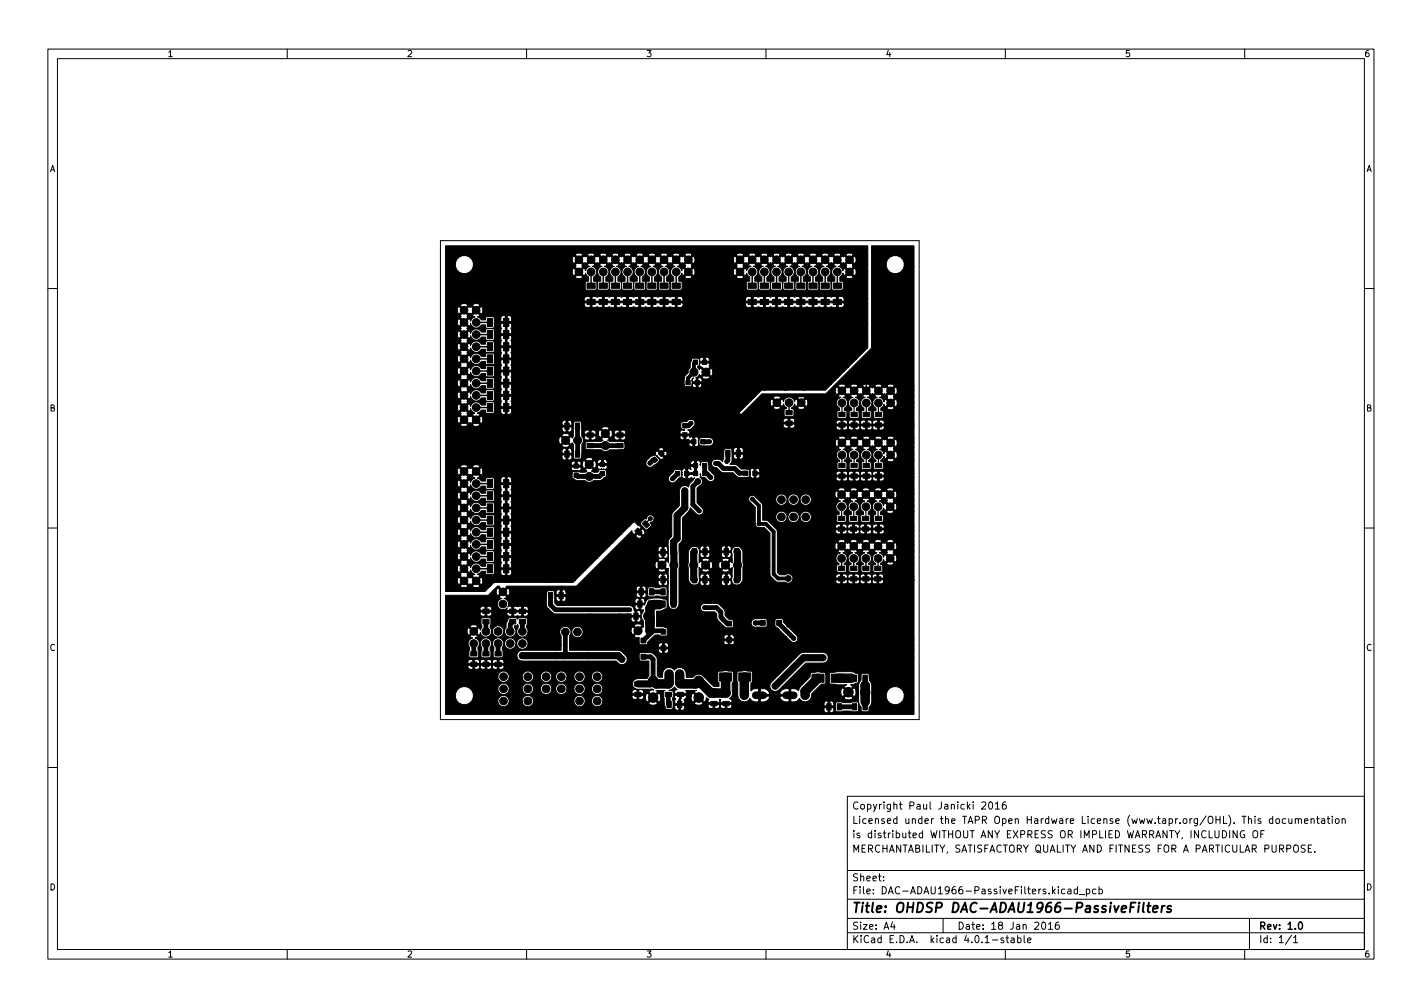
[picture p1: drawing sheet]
<svg xmlns="http://www.w3.org/2000/svg" width="297mm" height="210mm" viewBox="0 0 297 210" stroke-linecap="round" stroke-linejoin="round" font-family="sans-serif">
<defs><g id="words">
<text font-size="2.8" x="178" y="190.6">Title: OHDSP DAC-ADAU1966-PassiveFilters</text>
<g font-size="2.1">
<text x="178" y="172">Licensed under the TAPR Open Hardware License (www.tapr.org/OHL). This documentation</text>
<text x="178" y="169">Copyright Paul Janicki 2016</text>
<text x="178" y="178">MERCHANTABILITY, SATISFACTORY QUALITY AND FITNESS FOR A PARTICULAR PURPOSE.</text>
<text x="178" y="175">is distributed WITHOUT ANY EXPRESS OR IMPLIED WARRANTY, INCLUDING OF</text>
<text x="178" y="184">Sheet:</text>
<text x="178" y="186.7">File: DAC-ADAU1966-PassiveFilters.kicad_pcb</text>
<text x="178" y="196.9">KiCad E.D.A. kicad 4.0.1-stable</text>
<text x="178" y="194.1">Size: A4</text>
<text x="200" y="194.1">Date: 18 Jan 2016</text>
<text x="263" y="194.1">Rev: 1.0</text>
<text x="263" y="196.9">Id: 1/1</text>
</g>
<g font-size="1.8">
<text x="35" y="11.9">1</text>
<text x="85" y="11.9">2</text>
<text x="135" y="11.9">3</text>
<text x="185" y="11.9">4</text>
<text x="235" y="11.9">5</text>
<text x="285" y="11.9">6</text>
<text x="10.3" y="35.9">A</text>
<text x="285.3" y="35.9">A</text>
<text x="10.3" y="85.9">B</text>
<text x="285.3" y="85.9">B</text>
<text x="10.3" y="135.9">C</text>
<text x="285.3" y="135.9">C</text>
<text x="10.3" y="185.9">D</text>
<text x="285.3" y="185.9">D</text>
<text x="35" y="199.9">1</text>
<text x="85" y="199.9">2</text>
<text x="135" y="199.9">3</text>
<text x="185" y="199.9">4</text>
<text x="235" y="199.9">5</text>
<text x="285" y="199.9">6</text>
</g>
</g></defs>
<g fill="none" stroke="#000" stroke-width=".21">
<path d="M10 10.2h277v190.1h-277zM12 12.2h273v186.1h-273zM60 10.2v2M110 10.2v2M160 10.2v2M210 10.2v2M260 10.2v2M92 50.2h100v100h-100zM10 60.2h2M285 60.2h2M10 110.2h2M285 110.2h2"/>
<path d="M10 160.2h2M177 166.3h108v32h-108zM205.1 167.6l.5-.2 .3 .5-.9 1h.9M206.6 167.6l.3-.2a.8 .8 0 0 1 .5 .8 .8 .8 0 0 1-.5 .7l-.3-.1-.1-.4zM207.9 167.9l.5-.5v1.5M207.9 168.9h.9M210.1 167.4l-.5 .1a1.01 1.01 0 0 0 0 1.4l.5-.1 .1-.5-.3-.3h-.3l-.2 .3M258.4 173.4v1.5l-.8-1.5v1.5M259.9 173.5a.7 .7 0 0 0-.8 .7 .7 .7 0 0 0 .8 .7l.1-.6h-.3M261.9 173.5l.2-.1a.5 .5 0 0 1 .6 .5v.5a.5 .5 0 0 1-.5 .6 .5 .5 0 0 1-.5-.6v-.5zM263.4 174.1h.5M264.1 173.4h-.7v1.5"/>
<path d="M265.9 171l-.5-.1-.3 .3 .2 .7h.6M265.9 170.4v1.5M266.6 171l.4-.1 .3 .3v.4l-.3 .3h-.4l-.1-.3zM268.6 171l-.5-.1-.2 .3 .1 .7h.6M269.2 170.9l.1 1h.3l.3-.1M269.9 170.9v1M270.6 171.1l.2-.2 .3 .1 .1 .9M270.6 170.9v1M271.2 171.1l.2-.2 .4 .1 .1 .9M272.5 171.4l.7-.1-.1-.3-.4-.1-.2 .2 .1 .8h.5M272.6 176.5l-.5-.1-.2 .2v.4l.6 .3 .1 .3-.2 .3h-.6M273.3 177.1h.5"/>
<path d="M273.9 171.1l.2-.2 .3 .1 .1 .9M273.9 170.9v1M274 176.4h-.7v1.5h.7M274.6 177.8v.1M275 170.9h.6M275.2 170.4v1.3l.4 .2M276.1 171h.5l.1 .9M276.7 171.3l-.5 .1-.2 .2 .2 .3h.5M277.2 170.9h.6M277.4 170.4v1.3l.4 .2M278.3 170.4v.2M278.3 170.9v1"/>
<path d="M279 171.1l.2-.2 .4 .2 .1 .5-.1 .3h-.4l-.2-.1zM280.4 171.1l.2-.2 .3 .1 .1 .9M280.4 170.9v1M285 160.2h2M60 198.3v2M110 198.3v2M160 198.3v2M177 194.8h108M177 191.8h108M177 187.8h108M177 181.8h108M184.6 183.8v.1"/>
<path d="M184.6 183v.1M186.4 192.5l-.3 1h.9M186.8 193v1M197 191.8v3M209.6 195.9l-.3-.1-.2 .2v.3l.5 .1v.4h-.5M210 198.3v2M210.1 195.8h.6M210.4 195.3v1.3l.3 .2M211.2 195.9h.6l.1 .9M211.9 196.2l-.5 .1-.3 .2 .3 .3h.5M212.6 195.9l.4-.1 .3 .3-.2 .7h-.5M212.6 195.3v1.5"/>
<path d="M213.9 195.3v1.3l.2 .2M214.6 196.3l.8-.1-.1-.3-.4-.1-.3 .2 .1 .8h.6M217.8 192.6l.1-.1a.8 .8 0 0 1 .6 .8 .8 .8 0 0 1-.6 .7 1 1 0 0 1-.1-1.4zM219 193l.4-.5v1.5M219 194h.9M221.1 192.5l-.4 .1a1.01 1.01 0 0 0 0 1.4l.5-.1 .1-.5-.3-.3-.4 .1-.2 .2M222.4 185.7l-.4-.1-.3 .3 .2 .7h.5M223.1 185.7h.5l.1 .9M223.7 186l-.5 .1-.2 .2 .2 .3h.5M225.1 185.7l-.5-.1-.2 .3 .1 .7h.6M225.1 185.1v1.5M225.4 186.8h1.2"/>
<path d="M226.9 185.7l.5-.1 .2 .3-.1 .7h-.6M226.9 185.6v1.5M228.9 185.7l-.4-.1-.3 .3 .2 .7h.5M229.6 185.7l.4-.1 .3 .3-.2 .7h-.5M229.6 185.1v1.5M260 198.3v2M261 191.8v6.5M269.8 195.3l-1.3 1.9M270.2 195.8l.4-.5v1.5M270.2 196.8h.9"/>
</g>
<g fill="none" stroke="#000" stroke-width=".3">
<path d="M123.5 56.8v2.8M126 56.8v2.8M128.6 56.8v2.8M131.1 56.8v2.8M133.6 56.8v2.8M136.2 56.8v2.8M138.7 56.8v2.8M141.3 56.8v2.8M147.6 52.1h3M157.1 56.8v2.8M159.7 56.8v2.8M162.2 56.8v2.8"/>
<path d="M164.7 56.8v2.8M167.3 56.8v2.8M169.8 56.8v2.8M172.4 56.8v2.8M174.9 56.8v2.8M99.5 72.4h2.8M99.5 77.5h2.8M99.5 74.9h2.8M99.5 69.9h2.8M99.5 67.3h2.8M110.1 76.3h6M117.5 68.8l-7.4 .1"/>
<path d="M127.6 75.4l4.6 4.7M128.5 75.4h-6.1l-1.1-1v-8.3l-5.1-5.1h-6.1l-.1 53.8M137.5 75l-2.8 2.6M166 68.2v.1M173.5 68.1l-.1 .1M180.5 67.2v.1M180.6 67.7l-.6 .5-21 .1-.2 .2h-7.4l-.5 .6h-15.4M180.6 61v11.4M180.6 72.4h-4.7l-3.8 3.8h-6l-.8-.8h-5.2l-1.4-1.4h-5.6l-1 1.1M180.6 72.4l-1.9 2M182.6 73.6l-1.6 1.6v6.4M189.9 61.9h-6.8"/>
<path d="M96.9 87.6l-1.9 2v1.8l-.6 .6M99.5 85.1h2.8M99.5 82.6h2.8M99.5 80h2.8M110.1 83.7h7.9M138.1 94.7h.1M139 93.7l-.9 1M143.4 98.9l.1 1.7M143.7 92.2h1.2M147.6 95.5h-1.9l-.4 .5v1.2h-1.6l-1.5-1.4M159.8 81.1h4.2M161.5 93.3l1.4 1.5v1.3"/>
<path d="M164.8 96.1h-3l-.4 .4M164.8 84.1v2.1M164.8 88.4v3.3M166 82.8h6.3M171.4 90.7h2.7l1.8 1.8M172.3 81l-4.3 .1M190.1 88.3v5.8M99.5 118.8h2.8M99.5 116.2h2.8M99.5 113.7h2.8M99.5 111.1h2.8M99.5 108.6h2.8"/>
<path d="M99.5 106.1h2.8M99.5 103.5h2.8M99.5 101h2.8M110 107.4h6.9l.5 .5M124.5 104.9l-.4 .4v2.6l-.3 .2v3.1h-.2l-3.2 3.3h.4l2.7 2.7M126.9 116.8l-4.9 4.7M129.7 101.7l-.7 .7h-.6M131.3 109.5l-3.5 3.5M133.4 111l-1.4 1.4h-.8M135.4 117.9l-5.6 5.6M135.9 108.3l-1 .9v.3M137 116.6l1.3 1.4"/>
<path d="M138.3 118h.1M152.1 111.7h-3.5l-1.3 1.3v2.2h1.9l.4 .4v.7M158.2 112.8v2.6M163.5 112.8v2.6M163.5 115.4h.1M163.5 115.4h1.2l1 1.1h3.7l.1-.2M165.8 110.2l-.3 .3v2.3M175.8 116.6v2.1M178.3 116.6v2.1M180.9 116.6v2.1M190.1 101.2v6.7M94.1 127.5v1l1.7 1.7h1.6l1.6 1.6"/>
<path d="M94.1 139.9l-.1 8.6M95.6 125.2h5.7M105.9 121.2h-.1M117.2 122.8v1.5M117.2 122.8h.1M119.5 121.1l-5.5 .1M123.3 128.6l9.6 .1M123.3 126h7.4M129.4 128.6v2.6M129.4 133.6v1.8M131.9 121.3l.4 .4h1.6v1.9l-1.6-.1M132.1 126.1h.1"/>
<path d="M132.1 126.1h1.6M136.6 121h1.9M140.7 130.1l3.6 3.7v.8M149.2 120.6l-.4 .4h-1.5M168.3 120.6l4 3.9v.7M174.3 120.9h1.5M174.3 120.9h.1M176.3 137h2.8l1.5 1.5M176.9 130.7h2.8M178.3 120.9l.1 1.4M180.9 120.9v1.4M101 141.1h-.6l-.5 .6h-5.9"/>
<path d="M116.6 148.2h-2l-.2 .3h-12.2M133.3 145h-1.7M153.5 146.3l-.6 .6h-1.2M171.7 147.6h.1M173.1 145.6l.1 2h-1.4M189.9 141.5h-5.2l-.6 .7M271.4 192.7l.2-.2a.8 .8 0 0 1 .5 .8 .8 .8 0 0 1-.5 .7l-.2-.1-.2-.4z"/>
</g>
<path d="M238 188.5v.2M238.9 188.5l-.2 1.7 .3 .3M239.6 189.1h.8M240 188.5l-.2 1.7v.2l.4 .1M240.9 189.8l.9-.2v-.4h-.8l-.2 1 .3 .3 .5-.1M242.8 189.1l-.2 1.4M243.3 189.1l-.4 .1-.2 .3M244.6 189.2a.49 .49 0 0 0-.8 .3l.1 .2 .7 .2v.2l-.3 .4-.6-.1" fill="none" stroke="#000" stroke-width=".4"/>
<g fill="#000" stroke="#000" stroke-width=".21">
<path d="M122.6 59.1h1.7v1.1h-1.7zM125.2 59.1h1.7v1.1h-1.7zM127.7 59.1h1.7v1.1h-1.7zM130.2 59.1h1.7v1.1h-1.7zM132.8 59.1h1.7v1.1h-1.7zM135.3 59.1h1.7v1.1h-1.7zM137.9 59.1h1.7v1.1h-1.7zM140.4 59.1h1.7v1.1h-1.7zM156.3 59.1h1.7v1.1h-1.7zM158.8 59.1h1.7v1.1h-1.7zM161.4 59.1h1.7v1.1h-1.7zM163.9 59.1h1.7v1.1h-1.7z"/>
<path d="M166.4 59.1h1.7v1.1h-1.7zM169 59.1h1.7v1.1h-1.7zM171.5 59.1h1.7v1.1h-1.7zM174.1 59.1h1.7v1.1h-1.7zM101.8 66.5h1.1v1.7h-1.1zM101.8 69h1.1v1.7h-1.1zM101.8 71.5h1.1v1.7h-1.1zM101.8 74.1h1.1v1.7h-1.1zM101.8 76.6h1.1v1.7h-1.1zM101.8 79.2h1.1v1.7h-1.1zM105.2 66.5h1.1v1.7h-1.1zM105.2 69h1.1v1.7h-1.1z"/>
<path d="M105.2 71.5h1.1v1.7h-1.1zM105.2 74.1h1.1v1.7h-1.1zM105.2 76.6h1.1v1.7h-1.1zM105.2 79.2h1.1v1.7h-1.1zM122.6 62.5h1.7v1.1h-1.7zM125.2 62.5h1.7v1.1h-1.7zM127.7 62.5h1.7v1.1h-1.7zM130.2 62.5h1.7v1.1h-1.7zM132.8 62.5h1.7v1.1h-1.7zM135.3 62.5h1.7v1.1h-1.7zM137.9 62.5h1.7v1.1h-1.7zM140.4 62.5h1.7v1.1h-1.7z"/>
<path d="M143.3 79.4h.9v.9h-.9zM144.8 75.2h.9v.9h-.9zM145.2 79.4h.9v.9h-.9zM146.7 75.2h.9v.9h-.9zM156.3 62.5h1.7v1.1h-1.7zM158.8 62.5h1.7v1.1h-1.7zM161.4 62.5h1.7v1.1h-1.7zM163.9 62.5h1.7v1.1h-1.7zM166.4 62.5h1.7v1.1h-1.7zM169 62.5h1.7v1.1h-1.7zM171.5 62.5h1.7v1.1h-1.7zM174.1 62.5h1.7v1.1h-1.7z"/>
<path d="M93.1 51.3h88.2v1.9h-3.1l-.1-.2a1.05 1.05 0 0 0-1.4 .2h-1l-.1-.2a1.05 1.05 0 0 0-1.5 .2h-1l-.1-.2a1.05 1.05 0 0 0-1.4 .2h-1l-.1-.2a1.05 1.05 0 0 0-1.4 .2h-1.1v-.2a1.05 1.05 0 0 0-1.5 .2h-1l-.1-.2a1.05 1.05 0 0 0-1.4 .2h-1l-.1-.2a1.05 1.05 0 0 0-1.5 .2h-1l-.1-.2a1.05 1.05 0 0 0-1.4 .2h-1l-.1-.2a1.05 1.05 0 0 0-1.4 .2h-1.1v-.2a1.05 1.05 0 0 0-1.5 .2h-9.2l-.1-.2a1.05 1.05 0 0 0-1.5 .2h-1l-.1-.2a1.05 1.05 0 0 0-1.4 .2h-1l-.1-.2a1.05 1.05 0 0 0-1.4 .2h-1.1v-.2a1.05 1.05 0 0 0-1.5 .2h-1l-.1-.2a1.05 1.05 0 0 0-1.4 .2h-1l-.1-.2a1.05 1.05 0 0 0-1.5 .2h-1l-.1-.2a1.05 1.05 0 0 0-1.4 .2h-1l-.1-.2a1.05 1.05 0 0 0-1.4 .2h-1.1v-.2a1.05 1.05 0 0 0-1.5 .2h-1l-.1-.2a1.05 1.05 0 0 0-1.4 .2l.7 .8 .8-.8h1l.8 .8 .7-.8h1.1l.7 .8 .8-.8h1l.8 .8 .7-.8h1l.8 .8 .8-.8h1l.7 .8 .8-.8h1l.8 .8 .7-.8h1.1l.7 .8 .8-.8h1l.8 .8 .7-.8h1l.8 .8 .8-.8h9.2l.8 .8 .7-.8h1.1l.7 .8 .8-.8h1l.8 .8 .7-.8h1l.8 .8 .8-.8h1l.7 .8 .8-.8h1l.8 .8 .7-.8h1.1l.7 .8 .8-.8h1l.8 .8 .7-.8h1l.8 .8 .8-.8h1l.7 .8 .8-.8h3.1v.9h-2.4l-.2-.5-.2-.1-.8 .7h-.5l-.8-.7-.2 .2-.3-.2-.7 .7h-.5l-.8-.7-.3 .2-.2-.2-.8 .7h-.5l-.7-.7-.3 .2-.3-.2-.7 .7h-.5l-.8-.7-.2 .2-.3-.2-.8 .7h-.5l-.7-.7-.3 .2-.2-.2-.8 .7h-.5l-.8-.7-.2 .2-.3-.2-.7 .7h-.5l-.8-.7-.3 .2-.2-.2-.8 .7h-.5l-.7-.7-.3 .2-.3-.2-.7 .7h-.5l-.8-.7-.2 .2-.3-.2-.8 .7h-.5l-.7-.7-.2 .1-.2 .5h-8l-.2-.5-.2-.1-.8 .7h-.5l-.7-.7-.3 .2-.2-.2-.8 .7h-.5l-.8-.7-.2 .2-.3-.2-.7 .7h-.5l-.8-.7-.3 .2-.2-.2-.8 .7h-.5l-.7-.7-.3 .2-.3-.2-.7 .7h-.5l-.8-.7-.2 .2-.3-.2-.8 .7h-.5l-.7-.7-.3 .2-.2-.2-.8 .7h-.5l-.8-.7-.2 .2-.3-.2-.7 .7h-.5l-.8-.7-.3 .2-.2-.2-.8 .7h-.5l-.7-.7-.3 .2-.3-.2-.7 .7h-.5l-.8-.7-.2 .1-.2 .8 .2 .5 .2 .1 .8-.8h.5l.7 .8 .3-.2 .3 .2 .7-.8h.5l.8 .8 .2-.2 .3 .2 .8-.8h.5l.7 .8 .3-.2 .2 .2 .8-.8h.5l.8 .8 .2-.2 .3 .2 .7-.8h.5l.8 .8 .3-.2 .2 .2 .8-.8h.5l.7 .8 .3-.2 .3 .2 .7-.8h.5l.8 .8 .2-.2 .3 .2 .8-.8h.5l.7 .8 .3-.2 .2 .2 .8-.8h.5l.8 .8 .2-.2 .3 .2 .7-.8h.5l.8 .8 .2-.1 .2-.8h8l.2 .8 .2 .1 .7-.8h.5l.8 .8 .3-.2 .2 .2 .8-.8h.5l.7 .8 .3-.2 .3 .2 .7-.8h.5l.8 .8 .2-.2 .3 .2 .8-.8h.5l.7 .8 .3-.2 .2 .2 .8-.8h.5l.8 .8 .2-.2 .3 .2 .7-.8h.5l.8 .8 .3-.2 .2 .2 .8-.8h.5l.7 .8 .3-.2 .3 .2 .7-.8h.5l.8 .8 .2-.2 .3 .2 .8-.8h.5l.7 .8 .3-.2 .2 .2 .8-.8h.5l.8 .8 .2-.1 .2-.8h2.4v1.1h-3.1l-.8-.7-.7 .7 .2 .3-.2 .3 .7 .7 .8-.7-.2-.3 .2-.3h3.1v1.4h-2.4l-.2-.5-.2-.1-.8 .8h-.5l-.8-.8-.2 .1-.1 .4-.2-.4-.7-.5 .4-.1 .1-.3-.8-.7-.8 .7 .1 .3 .5 .1-.5 .2a1.18 1.18 0 0 0 .2 2v.9h-.5l-.3 .4-.2-.4h-.5v-.9h.1a1.2 1.2 0 0 0 .5-1.2 1.2 1.2 0 0 0-.9-1l.4-.1 .1-.3-.7-.7-.8 .7 .1 .3 .4 .1-.4 .2a1.18 1.18 0 0 0 .1 2v.9h-.4l-.3 .4-.3-.4h-.4v-.9h.1a1.2 1.2 0 0 0 .5-1.2 1.2 1.2 0 0 0-.9-1l.4-.1 .1-.3-.8-.7-.7 .7 .1 .3 .4 .1-.4 .2a1.18 1.18 0 0 0 .1 2v.9h-.5l-.3 .4-.2-.4h-.5v-.9h.2a1.2 1.2 0 0 0 .5-1.2 1.2 1.2 0 0 0-1-1l.5-.1v-.3l-.7-.7-.8 .7 .1 .3 .4 .1-.4 .2a1.18 1.18 0 0 0 .2 2v.9h-.5l-.3 .4-.3-.4h-.4v-.9h.1a1.2 1.2 0 0 0 .5-1.2 1.2 1.2 0 0 0-.9-1l.4-.1 .1-.3-.8-.7-.7 .7 .1 .3 .4 .1-.4 .2a1.18 1.18 0 0 0 .1 2v.9h-.5l-.3 .4-.2-.4h-.5v-.9h.2a1.2 1.2 0 0 0 .5-1.2 1.2 1.2 0 0 0-.9-1l.4-.1 .1-.3-.8-.7-.8 .7 .1 .3 .5 .1-.5 .2a1.18 1.18 0 0 0 .2 2v.9h-.5l-.3 .4-.2-.4h-.5v-.9h.1a1.2 1.2 0 0 0 .5-1.2 1.2 1.2 0 0 0-.9-1l.4-.1 .1-.3-.7-.7-.8 .7 .1 .3 .4 .1-.4 .2a1.18 1.18 0 0 0 .1 2v.9h-.4l-.3 .4-.3-.4h-.4v-.9h.1a1.2 1.2 0 0 0 .5-1.2 1.2 1.2 0 0 0-.9-1l.4-.1 .1-.3-.8-.7-.7 .7h-1.1l-.7-.7-.8 .7h-9.2l-.8-.7-.8 .7 .2 .3-.2 .3 .8 .7 .8-.7-.2-.3 .2-.3h9.2l.2 .3-.2 .3 .8 .7 .7-.7-.1-.3 .1-.3h1.1l.1 .3 .4 .1-.4 .2-.5 .7-.2-.4-.2-.1-.8 .8h-.5l-.7-.8-.2 .1-.2 .5h-8l-.2-.5-.2-.1-.8 .8h-.5l-.7-.8-.2 .1-.2 .4-.2-.4-.7-.5 .4-.1 .1-.3-.7-.7-.8 .7 .1 .3 .4 .1-.4 .2a1.18 1.18 0 0 0 .1 2v.9h-.4l-.4 .4-.2-.4h-.5v-.9h.2a1.2 1.2 0 0 0 .5-1.2 1.2 1.2 0 0 0-.9-1l.4-.1 .1-.3-.8-.7-.7 .7v.3l.5 .1-.5 .2a1.18 1.18 0 0 0 .2 2v.9h-.5l-.3 .4-.2-.4h-.5v-.9h.1a1.2 1.2 0 0 0 .5-1.2 1.2 1.2 0 0 0-.9-1l.5-.1v-.3l-.7-.7-.8 .7 .1 .3 .4 .1-.4 .2a1.18 1.18 0 0 0 .1 2v.9h-.4l-.3 .4-.3-.4h-.4v-.9h.1a1.2 1.2 0 0 0 .5-1.2 1.2 1.2 0 0 0-.9-1l.4-.1 .1-.3-.8-.7-.7 .7 .1 .3 .4 .1-.4 .2a1.18 1.18 0 0 0 .1 2v.9h-.5l-.3 .4-.2-.4h-.5v-.9h.2a1.2 1.2 0 0 0 .5-1.2 1.2 1.2 0 0 0-1-1l.5-.1 .1-.3-.8-.7-.8 .7 .1 .3 .5 .1-.5 .2a1.18 1.18 0 0 0 .2 2v.9h-.5l-.3 .4-.3-.4h-.4v-.9h.1a1.2 1.2 0 0 0 .5-1.2 1.2 1.2 0 0 0-.9-1l.4-.1 .1-.3-.7-.7-.8 .7 .1 .3 .4 .1-.4 .2a1.18 1.18 0 0 0 .1 2v.9h-.4l-.4 .4-.2-.4h-.5v-.9h.2a1.2 1.2 0 0 0 .5-1.2 1.2 1.2 0 0 0-.9-1l.4-.1 .1-.3-.8-.7-.7 .7v.3l.5 .1-.5 .2a1.18 1.18 0 0 0 .2 2v.9h-.5l-.3 .4-.2-.4h-.5v-.9h.1a1.2 1.2 0 0 0 .5-1.2 1.2 1.2 0 0 0-.9-1l.5-.1v-.3l-.7-.7-.8 .7h-1l-.8-.7-.7 .7 .1 .3-.1 .1h-21.3a1.91 1.91 0 0 0-2.3-2.2 1.91 1.91 0 0 0-1.2 2.9 1.91 1.91 0 0 0 3.2 0l.3-.7h21.3v.2l.7 .7 .8-.7-.2-.3 .2-.3h1l.1 .3 .4 .1-.4 .2-.5 .7-.1-.4-.3-.1-.7 .8h-.5l-.8-.8-.2 .1a1.05 1.05 0 0 0 .2 1.4l.8-.7h.5l.7 .7h.3l.1-.5 .5 .8h-1.1l-.8-.8-.7 .8 .1 .2 .8 .2 .5-.2 .1-.2h1.2v.9h-.4l-.3 .4 .1 1.2 .3 .3 2-.1 .1-1.4 .1 1.2 .4 .3 1.9-.1 .1-1.4 .2 1.2 .3 .3 2-.1 .1-1.4 .1 1.2 .3 .3 2-.1 .1-1.4 .1 1.2 .4 .3 2-.1 .1-1.4 .1 1.2 .2 .3h2l.2-.4v-1.1l.1 1.2 .2 .3h2l.2-.3 .1-1.2 .1 1.4 2 .1 .4-.3v-1.2l-.3-.4h-.4v-.9l.4-.4 .2-.4 .2 .5h.2l.7-.7h.5l.8 .7h.2l.2-.9h8l.2 .9h.2l.7-.7h.5l.8 .7h.2l.2-.5 .5 .8h-1.2l-.7-.8-.8 .8h-9.2l-.8-.8-.8 .8 .1 .2 .8 .2 .6-.2 .1-.2h9.2l.1 .2 .8 .2 .6-.2v-.2h1.2l.1 .9h-.5l-.2 .4v1.2l.4 .3 2-.1 .1-1.4 .1 1.2 .3 .3 2-.1 .1-1.4 .1 1.2 .4 .3 1.9-.1 .1-1.4 .1 1.2 .4 .3 2-.1 .1-1.4 .1 1.2 .3 .3 2-.1 .1-1.4 .1 1.2 .2 .3h2l.3-.4v-1.1l.1 1.2 .2 .3h2l.2-.3 .1-1.2 .1 1.4 2 .1 .3-.3v-1.2l-.2-.4h-.5v-.9l.5-.4 .2-.4 .1 .5h.2l.8-.7h.5l.8 .7h.2l.2-.9h2.4v1.2h-3.1l-.8-.8-.7 .8 .1 .2 .8 .2 .5-.2 .1-.2h3.1v4.6h-5l-.4-.5h-.7l-.1 .2-1.2-.2-.3 .2-.3-.2h-.6l-.2 .2-1.1-.2-.3 .2-.3-.2h-.6l-.2 .2-1.1-.2-.3 .2-.3-.2h-.7l-.1 .2-1.2-.2-.3 .2-.3-.2h-.6l-.2 .2-1.1-.2-.3 .2-.3-.2h-.7l-.1 .2-1.2-.2-.3 .2-.3-.2h-.6l-.2 .2-1.1-.2-.3 .2-.3-.2h-.6l-.2 .2-1.1-.2-.5 .5h-13l-.5-.5h-.6l-.2 .2-1.1-.2-.3 .2-.3-.2h-.7l-.1 .2-1.2-.2-.3 .2-.3-.2h-.6l-.1 .2-1.2-.2-.3 .2-.3-.2h-.6l-.2 .2-1.1-.2-.3 .2-.3-.2h-.7l-.1 .2-1.2-.2-.3 .2-.3-.2h-.6l-.2 .2-1.1-.2-.3 .2-.3-.2h-.7l-.1 .2-1.2-.2-.3 .2-.3-.2h-.6l-.1 .2-1.2-.2a.58 .58 0 0 0-.3 1h1.1v-.8h.4v.8h2.1v-.8h.4v.8h2.2v-.8h.3v.8h2.2v-.8h.4v.8h2.2v-.8h.3v.8h2.2v-.8h.4v.8h2.1v-.8h.4v.8h2.2v-.8h.3v.8h1.1l.2-.5h13l.1 .5h1.1v-.8h.4v.8h2.2v-.8h.3v.8h2.2v-.8h.4v.8h2.2v-.8h.3v.8h2.2v-.8h.4v.8h2.1v-.8h.4v.8h2.2v-.8h.3v.8h2.2v-.8h.4v.8h1.1l.1-.5h5v1h-5l-.1-.2h-20.4l-.1 .2-33.5-.2-.2 .2 .1 .4h-21.9l-.1-.3-.8-.1-.5 .1-.1 .3h-1l-.1-.3-.8-.1-.5 .1-.1 .3 .7 .7 .8-.7h1l.8 .7 .7-.7h21.9l.4 .4h.6l.2-.2v-.8h.4v.8l.1 .2h.6l.3-.2 .3 .2h.7l.1-.2v-.8h.4v.8l.1 .2h.7l.3-.2 .3 .2h.6l.2-.2v-.8h.3v.8l.2 .2h.6l.3-.2 .3 .2h.7l.1-.2v-.8h.4v.8l.1 .2h.7l.3-.2 .3 .2h.6l.2-.2v-.8h.3v.8l.2 .2h.6l.3-.2 .3 .2h.6l.2-.2v-.8h.4v.8l.1 .2h.6l.3-.2 .3 .2h.7l.1-.2v-.8h.4v.8l.1 .2h.7l.3-.2 .3 .2h.6l.2-.2v-.8h.3v.8l.2 .2h.6a.64 .64 0 0 0 .5-.8h13l.1 .5 .4 .3h.6l.1-.2v-.8h.4v.8l.2 .2h.6l.3-.2 .3 .2h.6l.2-.2v-.8h.3v.8l.2 .2h.6l.3-.2 .3 .2h.7l.1-.2v-.8h.4v.8l.1 .2h.7l.3-.2 .3 .2h.6l.2-.2v-.8h.3v.8l.2 .2h.6l.3-.2 .3 .2h.7l.1-.2v-.8h.4v.8l.1 .2h.7l.3-.2 .3 .2h.6l.1-.2v-.8h.4v.8l.2 .2h.6l.3-.2 .3 .2h.6l.2-.2v-.8h.3v.8l.2 .2h.6l.3-.2 .3 .2h.7l.1-.2v-.8h.4v.8l.1 .2 .9-.1 .2-.4v-.3h5v1.2h-80.4l-.2-.5-.2-.1-.8 .8h-.5l-.7-.8-.3 .2-.3-.2-.7 .8h-.5l-.8-.8-.2 .1-.2 .8 .2 .6h.2l.8-.7h.5l.7 .7 .3-.1 .3 .1 .7-.7h.5l.8 .7h.2l.2-.9h80.4v1.8h-74.4l-.1-.3a.57 .57 0 0 0-.9-.1l-.5-.1a.62 .62 0 0 0-.8 .6h-1.3l-.3-.4h-1.2l-.4 .2v.5h-.9l-.4-.5-.4-.2 .4-.1 .1-.2-.7-.8-.8 .8h-1l-.8-.8-.7 .8 .1 .3-.1 .2 .7 .8 .8-.8-.2-.3 .2-.2h1l.1 .2 .4 .1-.4 .2-.5 .8-.1-.5h-.3l-.7 .7h-.5l-.8-.7h-.2l-.2 .9 .2 .5 .2 .1 .8-.8h.5l.7 .8 .3-.1 .1-.4 .5 .7h-1.1l-.8-.7-.7 .7 .1 .3-.1 .2 .7 .8 .8-.8-.2-.2 .2-.3h1.1a1.16 1.16 0 0 0 1.7-.5h.9v.5l.3 .2h1.3l.3-.3v-1.7h1.3v.5l.2 .1h.8v-1.1h.3v1.1h.8l.2-.1v-.6h74.4v1.2h-74.4l-.2-.1h-1.9l-.2 .1v.7l.2 .3-.2 .4h-1.3l-.3-.3-1.2-.1-.4 .3v.4h-.9a1.18 1.18 0 0 0-1.2-.6 1.18 1.18 0 0 0-1 .9l-.1-.4-.3-.1-.7 .8h-.5l-.8-.8-.2 .1a1.05 1.05 0 0 0 .2 1.4l.8-.7h.5l.7 .7 .3-.1 .1-.4 .5 .8h-1.1l-.8-.8-.7 .8 .1 .2-.1 .3 .7 .7 .8-.7-.2-.3 .2-.2h1.1l.4 .1a1.14 1.14 0 0 0 1.3-.6h.9v.5l.3 .2h1.2l.3-.1 .1-.3v-1.7h1.3v.5l.2 .2h.8v-2.2h.3v2.2h.8l.2-.2v-.6l-.2-.3 .2-.3v-.7h74.4v2.6h-74.4l-.2-.2h-1.9l-.2 .2v.6l.2 .3-.2 .4h-1.3l-.3-.3h-1.2l-.4 .2v.5h-.9v-.2a1.2 1.2 0 0 0-1.3-.5 1.2 1.2 0 0 0-.9 .9l-.1-.4-.3-.1-.7 .8h-.5l-.8-.8-.2 .1a1.05 1.05 0 0 0 .2 1.5l.8-.8h.5l.7 .8 .3-.1 .1-.5 .5 .8h-1.1l-.8-.7-.7 .7 .1 .3-.1 .2 .7 .8 .8-.8-.2-.2 .2-.3h1.1l.4 .2a1.14 1.14 0 0 0 1.3-.7h.9v.5l.3 .2h1.2l.3-.1 .1-.3v-1.7h1.3v.6l.2 .1h.8v-2.2h.3v2.2h.8l.2-.1v-.7l-.2-.3 .2-.3v-.6h74.4v2.4l-.1 .1h-74.3l-.2-.1h-1.9l-.2 .1v.7l.2 .3-.2 .4h-1.3l-.3-.4h-1.2l-.4 .2v.5h-.9a1.18 1.18 0 0 0-1.2-.7 1.18 1.18 0 0 0-1 1l-.1-.4-.3-.1-.7 .7h-.5l-.8-.7-.2 .1a1.05 1.05 0 0 0 .2 1.4l.8-.8h.5l.7 .8 .3-.1 .1-.4 .5 .7h-1.1l-.8-.7-.7 .7 .1 .3-.1 .3 .7 .7 .8-.7-.2-.3 .2-.3h1.1l.4 .2a1.14 1.14 0 0 0 1.3-.6h.9v.4l.3 .2 1.2 .1 .3-.1 .1-.3v-1.7h1.3v.5l.2 .2h.8v-2.2h.3v2.2h.8l.2-.2v-.6l-.2-.3 .2-.3v-.7h74.3l-2.4 2.4h-30.6a.52 .52 0 0 0-.9-.4l-.5-.1a.53 .53 0 0 0-.6 .2 .53 .53 0 0 0 .1 .6h.7v-.7h.3v.7h.7l.2-.3h30.6l-1.6 1.6h-28.9l-.2-.3 .1-.5-.2-.1h-1.7a.51 .51 0 0 0-.1 .6 .51 .51 0 0 0 .5 .3l.8 .8 .8-.8h28.9l-.9 .8h-27.4l-.2-.5-.2-.1-.8 .8h-.5l-.8-.8-.3 .3-.4-.5v-.2l.3-.2 .1-.2-.1-1.2-1.2-.1-.3 .1-.1 .4h-37.5l-.2-.2h-1.9l-.2 .2v.6l.2 .3-.2 .4h-1.3l-.3-.3-1.2-.1-.4 .3v.5h-.9v-.2a1.2 1.2 0 0 0-1.3-.5 1.2 1.2 0 0 0-.9 .9l-.1-.4-.3-.1-.7 .8h-.5l-.8-.8-.2 .1a1.05 1.05 0 0 0 .2 1.4l.8-.7h.5l.7 .7h.3l.1-.5 .5 .8h-1.1l-.8-.8-.7 .8 .1 .3-.1 .2 .7 .8 .8-.8-.2-.3 .2-.2h1.1l.4 .2a1.14 1.14 0 0 0 1.3-.7h.9v.5l.3 .2h1.2l.3-.1 .1-.3v-1.7h1.3v.6l.2 .1h.8v-2.2h.3v2.2h.8l.2-.1v-.7l-.2-.3 .2-.3v-.6h37.5l-.2 .6v.8l-.3 .3-.2 .8h-36.8l-.2-.1h-1.9l-.2 .1v.6l.2 .3-.2 .5h-1.3l-.3-.4h-1.2l-.4 .2v.5h-.9a1.18 1.18 0 0 0-1.2-.7 1.18 1.18 0 0 0-1 1l-.1-.5h-.3l-.7 .7h-.5l-.8-.7h-.2a1.05 1.05 0 0 0 .2 1.5l.8-.8h.5l.7 .8 .3-.1 .1-.4 .5 .7h-1.1l-.8-.7-.7 .7 .1 .3-.1 .2 .7 .8 .8-.8-.2-.2 .2-.3h1.1l.4 .2a1.14 1.14 0 0 0 1.3-.7h.9v.5l.3 .2h1.2l.3-.1 .1-.2v-1.7h1.3v.5l.2 .1h.8v-2.1h.3v2.1h.8l.2-.1v-.6l-.2-.4 .2-.3v-.6h36.8l-.7 .8-.1 1.7h-36l-.2-.1h-1.9l-.2 .1v.7l.2 .3-.2 .4h-1.3l-.3-.3-1.2-.1-.4 .3v.4h-.9v-.1a1.2 1.2 0 0 0-1.3-.5 1.2 1.2 0 0 0-.9 .9l-.1-.4-.3-.1-.7 .8h-.5l-.8-.8-.2 .1a1.05 1.05 0 0 0 .2 1.4l.8-.7h.5l.7 .7 .3-.1 .1-.4 .5 .8h-1.1l-.8-.8-.7 .8 .1 .2-.1 .3 .7 .7 .8-.7-.2-.3 .2-.2h1.1l.4 .1a1.14 1.14 0 0 0 1.3-.6h.9v.5l.3 .2h1.2l.3-.1 .1-.3v-1.7h1.3v.5l.2 .2h.8v-2.2h.3v2.2h.8l.2-.2v-.6l-.2-.3 .2-.3v-.7h36l.2 .4h1.1l.3-.2v-1.2l.4-.4a.48 .48 0 0 0-.2 .8h.8v-.7l-.2-.1 .4-.2 .4-.5 .1 .2 .2 .1 .8-.8h.5l.8 .8 .2-.1 .2-.9h27.4l-1.2 1.3h-26.8l-.8-.8-.8 .8v.2a1.1 1.1 0 0 0 1.6-.2h26.8l-.5 .5h-27.9l-.1-.2a.48 .48 0 0 0-.8-.1v.7h.7l.2-.4h27.9l-.9 .9h-27l-.2-.1h-1.8l-.1 .1a.53 .53 0 0 0 .2 .6 .53 .53 0 0 0 .7 0v-.7h.3v.7l.2 .1a.6 .6 0 0 0 .7-.7h27l-1.3 1.3h-13.3l-1.4 1.4h-50.8l-.2-.2h-1.9l-.2 .2v.6l.2 .3-.2 .4h-1.3l-.3-.3h-1.2l-.4 .2v.5h-.9a1.18 1.18 0 0 0-1.2-.7 1.18 1.18 0 0 0-1 .9l-.1-.4-.3-.1-.7 .8h-.5l-.8-.8-.2 .1a1.05 1.05 0 0 0 .2 1.5l.8-.8h.5l.7 .8 .3-.1 .1-.5 .5 .8h-1.1l-.8-.7-.7 .7 .1 .3-.1 .2 .7 .8 .8-.8-.2-.2 .2-.3h1.1l.4 .2-.4 .1-.1 .2 .8 .8 .7-.8-.1-.2-.4-.1 .4-.2 .4-.5h.9v.5l.3 .2h1.3l.3-.4v-1.7h1.3v.6l.2 .1h.8v-2.2h.3v2.2h.8l.2-.1v-.7l-.2-.3 .2-.3v-.6h50.8l-2.6 2.5h-48.2l-.2-.1h-1.9l-.2 .1v.7a.58 .58 0 0 0 1 .3v-1.1h.3v1.1l.2 .1a.64 .64 0 0 0 .8-.4v-.7h48.2l-.7 .7 .4 .5 4.4-4.4h13.3l9.6-9.5v-21.4h8.8v4.3h-2v-.7a1.91 1.91 0 0 0-3-1.2 1.91 1.91 0 0 0 0 3.1 1.91 1.91 0 0 0 3-1.2h2v25h-4.1l-.1-.2a1.05 1.05 0 0 0-1.4 .2h-1l-.1-.2a1.05 1.05 0 0 0-1.5 .2h-1l-.1-.2a1.05 1.05 0 0 0-1.4 .2h-1l-.1-.2a1.05 1.05 0 0 0-1.4 .2h-1.1v-.2a1.05 1.05 0 0 0-1.5 .2l.8 .7 .7-.7h1.1l.7 .7 .8-.7h1l.8 .7 .7-.7h1l.8 .7 .8-.7h1l.7 .7 .8-.7h4.1v.8h-3.5l-.1-.5-.3-.1-.7 .8h-.5l-.8-.8-.2 .2-.3-.2-.8 .8h-.5l-.7-.8-.3 .2-.2-.2-.8 .8h-.5l-.8-.8-.2 .2-.3-.2-.7 .8h-.5l-.8-.8-.3 .2-.2-.2-.8 .8h-.5l-.7-.8-.3 .1-.1 .8 .1 .6 .3 .1 .7-.8h.5l.8 .8 .2-.2 .3 .2 .8-.8h.5l.7 .8 .3-.2 .2 .2 .8-.8h.5l.8 .8 .2-.2 .3 .2 .7-.8h.5l.8 .8 .3-.2 .2 .2 .8-.8h.5l.7 .8 .3-.1 .1-.9h3.5v1.2h-4.1l-.8-.8-.7 .8 .1 .3-.1 .2 .7 .8 .8-.8-.2-.2 .2-.3h4.1v1.4h-3.5l-.1-.5-.3-.1-.7 .7h-.5l-.8-.7-.2 .1-.1 .4-.2-.4-.8-.5 .5-.2 .1-.2-.8-.8-.8 .8 .1 .2 .5 .2-.8 .5-.2 .9h-.2a1.19 1.19 0 0 0-.9-1.4l.4-.2 .1-.2-.7-.8-.8 .8 .1 .2 .4 .2-.7 .5-.2 .9h-.2a1.19 1.19 0 0 0-.9-1.4l.4-.2 .1-.2-.8-.8-.7 .8v.2l.5 .2-.8 .5-.2 .9h-.2a1.19 1.19 0 0 0-.9-1.4l.5-.2v-.2l-.7-.8-.8 .8 .1 .2 .4 .2-.2 .1h-7.3l-.1-.3a1.05 1.05 0 0 0-1.4 .3l.8 .7 .7-.7h7.3l-.5 .4-.2 .4h-5.9l-.2-.5-.2-.1-.8 .8h-.5l-.7-.8-.3 .1-.1 .4a1.19 1.19 0 0 0-1.8-.7h-1.2v-.3a1.05 1.05 0 0 0-1.5 .3l.8 .7 .7-.7h1.2l-.5 .7-.2-.4-.2-.1-.8 .8h-.5l-.7-.8-.3 .1a1.05 1.05 0 0 0 .3 1.4l.7-.7h.5l.8 .7h.2l.2-.5 .5 .8h-1.2l-.7-.8-.8 .8 .1 .2 .8 .2 .6-.2v-.2h1.3v.2l-.5 .3v1.2l.4 .2h1.3l.3-.3 .1-1-.2-.3-.4-.1v-.2l.5-.4 .2-.4 .1 .5h.3l.7-.7h.5l.8 .7h.2l.2-.9h5.9v.5l.5 .7h-7.1l-.7-.8-.8 .8 .1 .2 .8 .2 .5-.2 .1-.2h7.1l.2 .1v.5l-.5 .2v1.2l.3 .3h1.3l.4-.3v-1l-.1-.3-.4-.1v-.5l.5-.4 .1-.4h.2l.2 .4 .5 .4v.5l-.5 .2v1.2l.4 .3h1.3l.3-.3v-1l-.1-.3-.4-.1v-.5l.5-.4 .2-.4h.2l.2 .4 .5 .4v.5l-.6 .2 .1 1.2 .3 .3h1.3l.4-.3v-1l-.1-.3-.4-.1v-.5l.5-.4 .1-.4h.2l.2 .4 .5 .4v.5l-.5 .2v1.2l.3 .3h1.3l.4-.3v-1l-.1-.3-.4-.1v-.5l.5-.4 .2-.4 .1 .4 .2 .1 .8-.8h.5l.7 .8 .3-.1 .1-.8h3.5v1.1h-4.1l-.8-.7-.7 .7 .1 .3 .8 .1 .5-.1 .1-.3h4.1v3.1h-6.2l-.4-.5h-.5l-.1 .2-1-.2-.4 .5-.6-.5h-.4l-.2 .2-.9-.2-.5 .5-.5-.5h-.5l-.1 .2-1-.2-.5 .5-.5-.5h-.4l-.1 .2-.6-.2-9.4 .1-.5-.5h-.5l-.1 .2-.9-.2-.3 .2h-62.9l-.2-.5-.2-.1-.8 .7h-.5l-.7-.7-.3 .2-.3-.2-.7 .7h-.5l-.8-.7-.2 .1a1.05 1.05 0 0 0 .2 1.4l.8-.8h.5l.7 .8 .3-.2 .3 .2 .7-.8h.5l.8 .8 .2-.1 .2-.8h62.9a.45 .45 0 0 0-.1 .7h.9v-.7h.4v.7h.9l.2-.4h8.8l-.3 .6h-29.4l-.1-.4a.94 .94 0 0 0-.8-.5 .94 .94 0 0 0-.9 .5l-1.1 .2-.1 .7 .1 .6h-15.1v-.2a1.1 1.1 0 0 0-1.5 .2l.8 .8 .7-.8h15.1l.2 .2 .5 .1-.1 .1-.2-.1a.59 .59 0 0 0-.7 .5h-11.3l-.4-.5h-.5l-.1 .1-1-.1-.3 .2-.1 .4h-.4l-.2-.6-.2-.1-.8 .8h-.5l-.8-.8-.2 .1-.2 .5h-.5l-.5-.5h-.4l-.1 .1-.5-.1-.7 .1a.48 .48 0 0 0-.1 .8h.9v-.8h.4v.8h.9l.1-.4h.5l.1 .9h-.6l-.1-.2h-2.2l-.2 .2a.6 .6 0 0 0 .5 .7h.5l.1-.2v-.7h.4v.7l.1 .2h.4l.4-.3 .1-.4h.6l.3 .1 .8-.8h.5l.8 .8 .2-.1 .2-.8h.4l.1 .3h.9v-.8h.4v.8h.9l.1-.4h11.3l.2 .3h1.7a.5 .5 0 0 0 .2-.5 .5 .5 0 0 0-.5-.3l.8-.3 .6-.5 .2-.6h29.4l.2 .2h.9v-.7h.4v.7h.9l.1-.4 .2 .4h.9v-.7h.4v.7h.9l.1-.4 .3 .4h.9v-.7h.3v.7h.9l.2-.4 .2 .4h.9v-.7h.4v.7h.9l.1-.4h6.2v.5h-24.8l-.2-.2h-2.2a.5 .5 0 0 0-.1 .6 .5 .5 0 0 0 .5 .3h.4l.1-.2v-.7h.4v.7l.1 .2 .7-.1 .3-.6h24.8v.4h-6.2l-.1-.2h-2.2l-.1 .2-.3-.2h-2.1l-.2 .2-.2-.2h-2.2l-.2 .2-.1-.2h-2.2a.5 .5 0 0 0-.1 .5 .5 .5 0 0 0 .4 .4h.4l.2-.2v-.7h.4v.7l.1 .2 .7-.1 .3-.6a.6 .6 0 0 0 .4 .7h.5l.1-.2v-.7h.4v.7l.1 .2 .7-.1 .3-.6a.6 .6 0 0 0 .5 .7h.4l.2-.2v-.7h.3v.7l.2 .2 .6-.1 .4-.6a.6 .6 0 0 0 .4 .7h.5l.1-.2v-.7h.4v.7l.1 .2 .7-.1 .2-.6h6.2v2.4h-4.1l-.1-.3-.8-.1-.5 .1-.1 .3h-1l-.1-.3-.9-.1-.5 .1-.1 .3h-1l-.1-.3-.8-.1-.5 .1-.1 .3h-1l-.1-.3-.8-.1-.6 .1v.3h-1.1v-.3l-.9-.1-.5 .1-.1 .3 .8 .7 .7-.7h1.1l.7 .7 .8-.7h1l.8 .7 .7-.7h1l.8 .7 .8-.7h1l.7 .7 .8-.7h4.1v.8h-3.5l-.1-.5-.3-.1-.7 .8h-.5l-.8-.8-.2 .2-.3-.2-.8 .8h-.5l-.7-.8-.3 .2-.2-.2-.8 .8h-.5l-.8-.8-.2 .2-.3-.2-.7 .8h-.5l-.8-.8-.3 .2-.2-.2-.8 .8h-.5l-.7-.8-.3 .1-.1 .4h-25.4l-.1-.3-.5-.5h-1.7a.67 .67 0 0 0-.7 .1 .67 .67 0 0 0-.1 .7l-.2-.1a.5 .5 0 0 0 0-.7 .5 .5 0 0 0-.7-.1l-.5-.1-.5 .1-.2-.3h-1.7l-.2 .2h-11.3l-.1-.2h-2.2l-.1 .2a.6 .6 0 0 0 .4 .7h.5l.1-.2v-.7h.4v.7l.1 .2 .7-.1 .2-.6h11.3a.53 .53 0 0 0 .3 .5 .53 .53 0 0 0 .6 0v-.7h.3v.7l.2 .1 .5-.1 .1 .4h.7v-.8h.4v1.1h-1.1l-.1 .2h-13.4l-.1-.3-.2-.1h-2.9l-.4-.3 .3-.1v-.2l-.7-.8-.8 .8 .3 .3-.4 .3h-3.7v-.5l-.4-.6-.1-2.9-.3-.3h-.9l-.4 .3h-.3a.52 .52 0 0 0-.9-.3l-.5-.2a.6 .6 0 0 0-.7 .5v.4h-17.2l-.7-.7-.8 .7h-1l-.8-.7-.7 .7 .1 .3 .8 .1 .5-.1 .1-.3h1l.1 .3 .8 .1 .5-.1 .1-.3h17.2l.1 .2h.8v-.9h.3v.9h.7l.2-.2v-.4h.3v1.1l-.5-.2h-1.8l-.1 .2v.4a.52 .52 0 0 0 .9 .4v-1h.3v1l.2 .1a.6 .6 0 0 0 .7-.5v-.4h.3v1.6h-.8a1.01 1.01 0 0 0-1.5-.2l-.1 .2 .8 .8 .8-.8h.8v.2l-.3 .4-.1-.3h-.2l-.8 .8h-.5l-.8-.8a1.01 1.01 0 0 0-.2 1.5l.2 .1 .8-.8h.5l.8 .8 .3-.4 .3 .4v.2h-.8l-.8-.8-.8 .8a1.01 1.01 0 0 0 1.5 .2l.1-.2h.8v1h-.3a.52 .52 0 0 0-.9-.3l-.5-.1a.6 .6 0 0 0-.7 .4v.5l.1 .1h.8v-.9h.3v.9h.7l.2-.1v-.5h.3v1.1l-.5-.1h-1.8l-.1 .1 .1 .7a.48 .48 0 0 0 .8 .1v-.9h.3v.9l.2 .1a.6 .6 0 0 0 .7-.4v-.5h.3v.5l.2 .2 1.4-.1 .1-.9v-2l.4-.6h.7l-.2 .1-.1 .3v.9l.2 .3 3.1 .1a1.17 1.17 0 0 0 1.7 0l3-.1 .2-.3v-.9h13.4v.2a.52 .52 0 0 0 .8 .3v-.7h.4v.7l.2 .2a.53 .53 0 0 0 .5-.3 .53 .53 0 0 0 0-.6l.2-.1a.66 .66 0 0 0 .1 .7 .66 .66 0 0 0 .8 .1l1.6-.1 .5-.4 .1-.4h25.4l.1 .9 .3 .1 .7-.7h.5l.8 .7 .2-.2 .3 .2 .8-.7h.5l.7 .7 .3-.2 .2 .2 .8-.7h.5l.8 .7 .2-.2 .3 .2 .7-.7h.5l.8 .7 .3-.2 .2 .2 .8-.7h.5l.7 .7 .3-.1 .1-.8h3.5v1.2h-4.1l-.8-.8-.7 .8 .1 .2-.1 .3 .7 .8 .8-.8-.2-.3 .2-.2h4.1v1.4h-3.5l-.1-.6-.3-.1-.7 .8h-.5l-.8-.8-.2 .1-.1 .5-.2-.5-.8-.5 .5-.1 .1-.2-.8-.8-.8 .8 .1 .2 .5 .1-.8 .5-.2 .9h-.2a1.19 1.19 0 0 0-.9-1.4l.4-.1 .1-.2-.7-.8-.8 .8 .1 .2 .4 .1-.7 .5-.2 .9h-.2a1.19 1.19 0 0 0-.9-1.4l.4-.1 .1-.2-.8-.8-.7 .8v.2l.5 .1-.8 .5-.2 .9h-.2a1.19 1.19 0 0 0-.9-1.4l.5-.1v-.2l-.7-.8-.8 .8 .1 .2 .4 .1-.1 .1h-20.2l-.1-.2a.48 .48 0 0 0-.8-.1l-.5-.2a.6 .6 0 0 0-.7 .5v.4l.2 .2h.7v-.9h.3v.9h.7l.2-.2v-.4h20.2a1.09 1.09 0 0 0-.8 1.1h-19.4l-.2-.2h-1.7l-.2 .2 .1 .6a.48 .48 0 0 0 .8 .1v-.9h.3v.9l.2 .2a.6 .6 0 0 0 .7-.5v-.4h19.4a1.08 1.08 0 0 0 .7 1.1v.3l-.5 .1-.1 .3v.9l.3 .3 1.7-.1 .1-1.3-.5-.2v-.3l.5-.4 .1-.5h.2l.2 .5 .5 .4v.3l-.5 .2v1.2l.4 .2h1.3l.3-.2v-1l-.1-.3-.4-.1v-.3l.5-.4 .2-.5h.2l.2 .5 .5 .4v.3l-.6 .2 .1 1.2 .3 .2h1.3l.4-.2v-1l-.1-.3-.4-.1v-.3l.5-.4 .1-.5h.2l.2 .5 .5 .4v.3l-.5 .2v1.2l.3 .2h1.3l.4-.2v-1l-.1-.3-.4-.1v-.3l.5-.4 .2-.4 .1 .4 .2 .1 .8-.8h.5l.7 .8 .3-.1 .1-.8h3.5v1.1h-4.1l-.8-.7-.7 .7 .1 .2 .8 .2 .5-.2 .1-.2h4.1v2.2h-32.2a.52 .52 0 0 0-.8-.3l-.5-.1a.53 .53 0 0 0-.6 .2 .53 .53 0 0 0 0 .6l-.1 .2a.66 .66 0 0 0-.2-.7 .66 .66 0 0 0-.7-.2h-1l-.2-.2a1.82 1.82 0 0 0-2.2-.7l.4-.5 .1-.4v-2.1l-.3-.4-14 .1a.53 .53 0 0 0-.6-.2 .53 .53 0 0 0-.4 .4l.5 .5 .5-.5v-.2h12.7l-.1 .9h-11.9l-.2-.4h-.2l-.5 .5 .5 .5a.48 .48 0 0 0 .4-.6h11.9v.8h-12.6l-1.2-1.2h-.2a.53 .53 0 0 0-.3 .6 .53 .53 0 0 0 .5 .4v.2a1 1 0 0 0-1.6 0l-.5 .5h-11.4a1.01 1.01 0 0 0-1.5-.2l-.1 .2 .8 .8 .8-.8h11.4l-.4 .5h-8a.52 .52 0 0 0-.9-.3l-.5-.2a.53 .53 0 0 0-.6 .3 .53 .53 0 0 0 0 .6h.7v-.7h.4v.7h.7l.2-.4h8v.4h-10.4l-.1-.5-.3-.1-.8 .8h-.5l-.8-.8-.2 .1-.1 .4h-.3a.52 .52 0 0 0-.9-.3l-.5-.1a.53 .53 0 0 0-.6 .2 .53 .53 0 0 0 .1 .6h.7v-.7h.3v.7h.7l.2-.4h.3v.7h-21.5l-.1-.2a1.05 1.05 0 0 0-1.4 .2h-1l-.1-.2a1.05 1.05 0 0 0-1.4 .2l.7 .8 .8-.8h1l.8 .8 .7-.8h21.5l.1 .3 .2 .1 .8-.8h.5l.8 .8 .3-.1 .1-.9h10.4l.2 .5h-8.2l-.2-.1h-1.8a.5 .5 0 0 0 .1 .6 .5 .5 0 0 0 .6 .1l.2 .1a.73 .73 0 0 0-.9 .6h-1l-.4-.3h.3l.1-.3-.8-.8-.8 .8 .3 .4-.4 .2h-1l-.2-.2-.6-.1 .1-.1 .2 .1a.53 .53 0 0 0 .6-.2 .53 .53 0 0 0-.1-.6h-1.7l-.2 .4 .4 .4h-18.8l-.2-.5-.2-.1-.8 .7h-.5l-.7-.7-.3 .1-.3-.1-.7 .7h-.5l-.8-.7-.2 .1a1.05 1.05 0 0 0 .2 1.4l.8-.8h.5l.7 .8 .3-.2 .3 .2 .7-.8h.5l.8 .8 .2-.1 .2-.8h19.1l.2-.1 .1 .1-.5 .1-.2 .2-.1 1.1 .3 .3h-12.9l-.1-.2a.57 .57 0 0 0-.9-.1l-.5-.2a.62 .62 0 0 0-.8 .6h-1.3l-.3-.3-1.2-.1-.4 .3v.4h-.9l-.4-.4-.4-.2 .4-.1 .1-.3-.7-.7-.8 .7h-1l-.8-.7-.7 .7 .1 .3-.1 .3 .7 .7 .8-.7-.2-.3 .2-.3h1l.1 .3 .4 .1-.4 .2-.5 .7-.1-.4-.3-.1-.7 .8h-.5l-.8-.8-.2 .1-.2 .8 .2 .5 .2 .1 .8-.7h.5l.7 .7 .3-.1 .1-.4 .5 .8h-1.1l-.8-.8-.7 .8 .1 .2-.1 .3 .7 .8 .8-.8-.2-.3 .2-.2h1.1a1.16 1.16 0 0 0 1.7-.5h.9v.5l.3 .2h1.3l.3-.4v-1.7h1.3v.5l.2 .2h.8v-1.1h.3v1.1h.8l.2-.2v-.6h12.9l.8 .4h1.6a1.17 1.17 0 0 0 1.7 0l1.7-.1 .7-.6a.95 .95 0 0 0 .4-1.3l-.3-.3-.5-.1 .1-.1a.53 .53 0 0 0 .6 0 .53 .53 0 0 0 .3-.6h8.2a1.16 1.16 0 0 0 1.7-.3l.2-.1a.84 .84 0 0 0 .5-1.3l-.1-.2h.2l.2 .4a.52 .52 0 0 0 .8-.4h12.6l-.2 1-.3-.3a1.28 1.28 0 0 0-2.1 .7 .9 .9 0 0 0 1.1 .8l1.1 1 2.3 .1a2.34 2.34 0 0 0 2.7 1 .66 .66 0 0 0 .7-.1 .66 .66 0 0 0 .2-.7l.1 .1a.45 .45 0 0 0 .1 .7h-7.6l-.2-.6-1-1v-.9a.69 .69 0 0 0-.2-.7 .69 .69 0 0 0-.7-.2 .66 .66 0 0 0-.7 .2 .66 .66 0 0 0-.2 .7l-.1-.2a.5 .5 0 0 0 0-.7 .5 .5 0 0 0-.7 0l-.5-.1a.53 .53 0 0 0-.6 .2 .53 .53 0 0 0 0 .6h.7v-.7h.4v1.7h-.4v-.6h-.7l-.2 .1 .2 .6-.4-.2-.7 .1a.5 .5 0 0 0-.7 0 .5 .5 0 0 0 0 .7l-.2 .1a.66 .66 0 0 0-.1-.6 .66 .66 0 0 0-.8-.2l-.7 .2-.1 .3-.8 .8a.88 .88 0 0 0 0 1.3 .88 .88 0 0 0 1.2 0l.9-.9 .3-.1 .1-.7 .2 .2a.5 .5 0 0 0 0 .7 .5 .5 0 0 0 .7 0v-1.8h.3v.7h.7h.8v-.7h.4v1.1h-1.9v.7l.2 .1 .6-.2 .3 .2 .4-.1-1.2 1.5h-37l-.2-.1h-1.9l-.2 .1v.6l.2 .3-.2 .5h-1.3l-.3-.4h-1.2l-.4 .2v.5h-.9v-.2a1.2 1.2 0 0 0-1.3-.5 1.2 1.2 0 0 0-.9 1l-.1-.5h-.3l-.7 .7h-.5l-.8-.7h-.2a1.05 1.05 0 0 0 .2 1.5l.8-.8h.5l.7 .8 .3-.1 .1-.4 .5 .7h-1.1l-.8-.7-.7 .7 .1 .3-.1 .2 .7 .8 .8-.8-.2-.2 .2-.3h1.1l.4 .2a1.14 1.14 0 0 0 1.3-.7h.9v.5l.3 .2h1.2l.3-.1 .1-.2v-1.7h1.3v.5l.2 .1h.8v-2.1h.3v2.1h.8l.2-.1v-.7l-.2-.3 .2-.3v-.6h37l-.1 .4a1.12 1.12 0 0 0-1.2-.3 1.12 1.12 0 0 0-.7 1.1v1.3h-35l-.2-.1h-1.9l-.2 .1v.7l.2 .3-.2 .4h-1.3l-.3-.4h-1.2l-.4 .3v.4h-.9v-.1a1.2 1.2 0 0 0-1.3-.5 1.2 1.2 0 0 0-.9 .9l-.1-.4-.3-.1-.7 .8h-.5l-.8-.8-.2 .1a1.05 1.05 0 0 0 .2 1.4l.8-.7h.5l.7 .7 .3-.1 .1-.4 .5 .8h-1.1l-.8-.8-.7 .8 .1 .2-.1 .3 .7 .7 .8-.7-.2-.3 .2-.2h1.1l.4 .1a1.14 1.14 0 0 0 1.3-.6h.9v.5l.3 .2h1.2l.3-.1 .1-.3v-1.7h1.3v.5l.2 .2h.8v-2.2h.3v2.2h.8l.2-.2v-.6l-.2-.3 .2-.3v-.7h35v1.8l-.8 .8h-34.2l-.2-.2h-1.9l-.2 .2v.6l.2 .3-.2 .4h-1.3l-.3-.3h-1.2l-.4 .2v.5h-.9a1.18 1.18 0 0 0-1.2-.7 1.18 1.18 0 0 0-1 .9l-.1-.4-.3-.1-.7 .8h-.5l-.8-.8-.2 .1a1.05 1.05 0 0 0 .2 1.5l.8-.8h.5l.7 .8 .3-.1 .1-.5 .5 .8h-1.1l-.8-.8-.7 .8 .1 .3-.1 .2 .7 .8 .8-.8-.2-.2 .2-.3h1.1l.4 .2a1.14 1.14 0 0 0 1.3-.7h.9v.5l.3 .2h1.2l.3-.1 .1-.3v-1.7h1.3v.6l.2 .1h.8v-2.2h.3v2.2h.8l.2-.1v-.7l-.2-.3 .2-.3v-.6h34.2a1.85 1.85 0 0 0-.8 2h-3.7v-.3a.83 .83 0 0 0-.9-.6 .83 .83 0 0 0-.7 .9h-.5l-.7 .9 1 1.2 .3 .1 1-.8-.1-.3-.2-.4 .5-.2 .3-.5h3.7v2.6h-5.6l-.4-.5h-.2l-.5 .5 .7 .7a.48 .48 0 0 0 .4-.7h5.6v.9h-6.3l-.6-.6-.5 .5v.2l.3 .3a.52 .52 0 0 0 .8-.4h6.3l-.6 .8-.1 1.9-.2-.3a.48 .48 0 0 0-.7-.1l-.5-.1a.6 .6 0 0 0-.7 .5v.4l.1 .1h.7v-.9h.4v.9h.7l.2-.5v1l-.2-.1h-.7v.9a.5 .5 0 0 0 .5 .1 .5 .5 0 0 0 .3-.4l.1-.5v1.3h-.5l-.1-.2-.8-.2 .1-.1v-.9h-.7l-.1 .1 .1 .7 .5 .3-.5 .1-.1 .2 .8 .8 .8-.8h.5v.6v-.2l-.3-.1-.8 .8h-.5l-.8-.8-.2 .1a1.1 1.1 0 0 0 .2 1.5l.8-.8h.5l.8 .8 .3-.2v.4h-.5l-.8-.8-.8 .8 .1 .3a1.1 1.1 0 0 0 1.5-.3h.5v1.3l-.2-.2a.48 .48 0 0 0-.7-.1l-.5-.2a.6 .6 0 0 0-.7 .5v.4l.1 .2h.7v-.9h.4v.9h.7l.2-.6v1.1l-.2-.2h-1.8l-.1 .2v.4a.52 .52 0 0 0 .8 .3v-.9h.4v.9l.1 .2a.6 .6 0 0 0 .7-.5l.1-.4v2.2h-.2l-.1-.8-.3-.3h-.9l-.3 .2-2.1-.2-.4 .3h-.3a.52 .52 0 0 0-.9-.3l-.5-.2a.6 .6 0 0 0-.7 .5v.5l.1 .1h.8v-.9h.3v.9h.7l.2-.1v-.5h.3v.8h-17.1a.52 .52 0 0 0-.8-.3l-.5-.2a.6 .6 0 0 0-.7 .5v.4l.1 .2h.7v-.9h.4v.9h.7l.1-.2v-.4h17.1v.2v.1h-.3l-.2-.1h-1.8l-.1 .1v.4l.2 .4h-14.9l-.1-.2h-1.8l-.1 .2 .1 .6a.48 .48 0 0 0 .7 .1v-.9h.4v.9l.1 .2a.6 .6 0 0 0 .7-.5v-.4h14.9l.5 .1 .2-.1v-.9h.3v.9l.2 .1a.6 .6 0 0 0 .7-.5v-.4h.3v.5l.2 .2 2.3-.1 .3 .1h.9l.3-.2 .1-.8h.2v2.5l.4 .9 .7 .2 .6-.1 .4-.6 .1-7.9 .2-.4-.2-4.6 .7-.7 .1-.5v-4.3l1.2-1.3 .4-.8 1.2 1.3a.88 .88 0 0 0 1.3 0 .88 .88 0 0 0 0-1.2l-1.1-1.1v-3.1l.7-.5a.98 .98 0 0 0-.1-1.7l.1-.5-.1-.2 .1-.1a.66 .66 0 0 0 .2 .7 .66 .66 0 0 0 .7 .1l.7 .6a.88 .88 0 0 0 .9 .2 .88 .88 0 0 0 .5-.8h7.6l.5 .1 .1-.1v-1.8h.4v.7h.7l.1-.4h32.2v.6h-6.2l-.4-.4h-.5l-.1 .1-1-.1-.4 .4-.6-.4h-.4l-.2 .1-.9-.1-.5 .4-.5-.4h-.5l-.1 .1-1-.1-.5 .4-.5-.4h-.4l-.1 .1-1-.1a.55 .55 0 0 0-.4 .7h-16l-.1-.1h-.7v.7a.53 .53 0 0 0 .6 0 .53 .53 0 0 0 .2-.6l17 .1v-.7h.4v.7h.9l.1-.4 .2 .4h.9v-.7h.4v.7h.9l.1-.4 .3 .4h.9v-.7h.3v.7h.9l.2-.4 .2 .4h.9v-.7h.4v.7h.9l.1-.4h6.2v.9h-6.2l-.1-.1h-2.2l-.1 .1-.3-.1h-2.1l-.2 .1-.2-.1h-2.2l-.2 .1-.1-.1h-2.2a.5 .5 0 0 0-.1 .5 .5 .5 0 0 0 .4 .3h.4l.2-.1v-.7h.4v.7l.1 .1 .7-.1 .3-.6a.6 .6 0 0 0 .4 .7h.5l.1-.1v-.7h.4v.7l.1 .1 .7-.1 .3-.6a.6 .6 0 0 0 .5 .7h.4l.2-.1v-.7h.3v.7l.2 .1 .6-.1 .4-.6a.6 .6 0 0 0 .4 .7h.5l.1-.1v-.7h.4v.7l.1 .1 .7-.1 .2-.6h6.2v2.5h-4.2l-.1-.2-.8-.1-.5 .1-.1 .2h-1l-.1-.2-.8-.1-.6 .1v.2h-1.1v-.2l-.9-.1-.5 .1-.1 .2h-1l-.1-.2-.8-.1-.5 .1-.1 .2h-1l-.1-.2-.9-.1-.5 .1-.1 .2 .8 .8 .8-.8h1l.7 .8 .8-.8h1l.8 .8 .7-.8h1.1l.7 .8 .8-.8h1l.8 .8 .7-.8h4.2v.9h-3.5l-.2-.5-.2-.1-.8 .8h-.5l-.8-.8-.2 .2-.3-.2-.7 .8h-.5l-.8-.8-.3 .2-.2-.2-.8 .8h-.5l-.7-.8-.3 .2-.3-.2-.7 .8h-.5l-.8-.8-.2 .2-.3-.2-.7 .8h-.6l-.7-.8-.2 .1a1.05 1.05 0 0 0 .2 1.4l.7-.7h.6l.7 .7 .3-.2 .2 .2 .8-.7h.5l.7 .7 .3-.2 .3 .2 .7-.7h.5l.8 .7 .3-.2 .2 .2 .8-.7h.5l.7 .7 .3-.2 .2 .2 .8-.7h.5l.8 .7 .2-.1 .2-.8h3.5v1.2h-4.2l-.7-.8-.8 .8 .2 .2-.2 .3 .8 .7 .7-.7-.2-.3 .2-.2h4.2v1.3h-3.5l-.2-.5-.2-.1-.8 .8h-.5l-.8-.8-.2 .1-.1 .5-.2-.5-.7-.5 .4-.1 .1-.2-.8-.8-.7 .8v.2l.5 .1a1.2 1.2 0 0 0-1 1.4h-.1l-.2-.9-.8-.5 .5-.1v-.2l-.7-.8-.8 .8 .1 .2 .4 .1a1.2 1.2 0 0 0-.9 1.4h-.2l-.2-.9-.7-.5 .4-.1 .1-.2-.8-.8-.7 .8 .1 .2 .4 .1a1.2 1.2 0 0 0-.9 1.4h-.2l-.2-.9-.8-.5 .5-.1 .1-.2-.8-.8-.8 .8 .3 .3h-5.8a1.2 1.2 0 0 0-1.2-1.5 1.2 1.2 0 0 0-1.2 1.5h-.2v-.5a1.2 1.2 0 0 0-1.4-.9 1.2 1.2 0 0 0-.9 1.4h-.2v-.5a1.2 1.2 0 0 0-1.8-.8 1.2 1.2 0 0 0 0 2 1.2 1.2 0 0 0 1.8-.7h.2a1.2 1.2 0 0 0 1.2 .9 1.2 1.2 0 0 0 1.1-.9h.2a1.2 1.2 0 0 0 1.2 .9 1.2 1.2 0 0 0 1.2-.9h6.1l-.5 .2a1.18 1.18 0 0 0 .2 2.1v.5l-.5 .1-.1 .7h-5.2a1.2 1.2 0 0 0-1.2-1.5 1.2 1.2 0 0 0-1.2 1.5h-.2v-.5a1.2 1.2 0 0 0-1.4-.9 1.2 1.2 0 0 0-.9 1.4h-.2v-.5a1.2 1.2 0 0 0-1.8-.8 1.2 1.2 0 0 0 0 2 1.2 1.2 0 0 0 1.8-.7h.2a1.2 1.2 0 0 0 1.2 .9 1.2 1.2 0 0 0 1.1-.9h.2a1.2 1.2 0 0 0 1.2 .9 1.2 1.2 0 0 0 1.2-.9h5.2v.7l.3 .2h1.5l.3-.4v-.9l-.1-.3-.4-.1v-.5l.5-.4 .2-.5h.2l.1 .5 .5 .4v.5l-.3 .1-.2 .2v1.2l.3 .2h1.5l.2-.4v-.9l-.1-.3-.4-.1v-.5l.5-.4 .2-.5h.2l.2 .5 .5 .4v.5l-.4 .1-.2 .2v1.2l.4 .2h1.3l.3-.3 .1-1-.2-.3-.3-.1v-.5l.5-.4 .2-.5h.1l.2 .5 .5 .4v.5l-.4 .3v1.2l.3 .2h1.3l.4-.3v-1l-.2-.4h-.4v-.5l.5-.4 .2-.5 .1 .5 .2 .1 .8-.8h.5l.8 .8 .2-.1 .2-.9h3.5v1.2h-4.2l-.7-.7-.8 .7 .1 .2a1.05 1.05 0 0 0 1.4-.2h4.2v3.1h-6.2l-.4-.5h-.5l-.1 .2-1-.2-.4 .5h-.2l-.5-.5h-.4l-.2 .2-.9-.2-.5 .5-.5-.5h-.5l-.1 .2-1-.2-.5 .5-.5-.5h-.4l-.2 .2-.5-.2-.6 .1a.48 .48 0 0 0-.1 .8h.9v-.7h.3v.7h.9l.2-.4 .2 .4h.9v-.7h.4v.7h.9l.1-.4 .2 .4h.9v-.7h.4v.7h.9l.2-.4h.2l.1 .4h.9v-.7h.4v.7h.9l.1-.4h6.2v.9h-6.2l-.1-.2h-.9a2.09 2.09 0 0 0-1.6 .2l-.2-.2h-2.2l-.1 .2-.2-.2h-2.2l-.1 .2-.3-.2h-2.1a.5 .5 0 0 0-.2 .6 .5 .5 0 0 0 .5 .3h.4l.2-.2v-.7h.3v.7l.2 .2 .6-.1 .4-.6a.6 .6 0 0 0 .4 .7h.5l.1-.2v-.7h.4v.7l.1 .2 .7-.1 .3-.6a.6 .6 0 0 0 .5 .7h.4l.1-.2v-.7h.4v.7l.2 .2 .6-.1 .3-.6h.2a.6 .6 0 0 0 .4 .7h.5l.1-.2v-.7h.4v.7l.1 .2 .7-.1 .2-.6h6.2v2.2h-4.2l-.1-.2-.8-.1-.5 .1-.1 .2h-1l-.1-.2-.8-.1-.6 .1v.2h-1.1v-.2l-.9-.1-.5 .1-.1 .2h-1l-.1-.2-.8-.1-.5 .1-.1 .2h-1l-.1-.2-.9-.1-.5 .1-.1 .2 .8 .8 .8-.8h1l.7 .8 .8-.8h1l.8 .8 .7-.8h1.1l.7 .8 .8-.8h1l.8 .8 .7-.8h4.2v.9h-3.5l-.2-.5-.2-.1-.8 .8h-.5l-.8-.8-.2 .2-.3-.2-.7 .8h-.5l-.8-.8-.3 .2-.2-.2-.8 .8h-.5l-.7-.8-.3 .2-.3-.2-.7 .8h-.5l-.8-.8-.2 .2-.3-.2-.7 .8h-.6l-.7-.8-.2 .1a1.05 1.05 0 0 0 .2 1.4l.7-.7h.6l.7 .7 .3-.2 .2 .2 .8-.7h.5l.7 .7 .3-.2 .3 .2 .7-.7h.5l.8 .7 .3-.2 .2 .2 .8-.7h.5l.7 .7 .3-.2 .2 .2 .8-.7h.5l.8 .7 .2-.1 .2-.8h3.5v1.2h-4.2l-.7-.8-.8 .8 .2 .2-.2 .3 .8 .7 .7-.7-.2-.3 .2-.2h4.2v1.3h-3.5l-.2-.5-.2-.1-.8 .8h-.5l-.8-.8-.2 .1-.1 .5-.2-.5-.7-.5 .4-.1 .1-.2-.8-.8-.7 .8v.2l.5 .1a1.2 1.2 0 0 0-1 1.4h-.1l-.2-.9-.8-.5 .5-.1v-.2l-.7-.8-.8 .8 .1 .2 .4 .1a1.2 1.2 0 0 0-.9 1.4h-.2l-.2-.9-.7-.5 .4-.1 .1-.2-.8-.8-.7 .8 .1 .2 .4 .1a1.2 1.2 0 0 0-.9 1.4h-.2l-.2-.9-.8-.5 .5-.1 .1-.2-.8-.8-.8 .8 .1 .2 .5 .1a1.18 1.18 0 0 0-1 1 1.18 1.18 0 0 0 .7 1.2v.2l-.4 .2-.1 .2v.9l.2 .4 1.7-.1 .1-1.3-.5-.3v-.2l.5-.3 .2-.5h.2l.1 .5 .5 .3v.2l-.5 .3v1.2l.4 .2h1.3l.3-.2 .1-1.1-.1-.3-.4-.1v-.2l.4-.3 .2-.5h.2l.2 .5 .5 .3v.2l-.5 .3v1.2l.3 .2h1.3l.4-.2v-1.1l-.1-.3-.4-.1v-.2l.5-.3 .2-.5h.1l.2 .5 .5 .4v.1l-.3 .1-.2 .2v1.2l.3 .2h1.3l.4-.2v-1.1l-.1-.3-.4-.1v-.1l.5-.4 .2-.5 .1 .5 .2 .1 .8-.8h.5l.8 .8 .2-.1 .2-.9h3.5v1.2h-4.2l-.7-.8-.8 .8 .1 .2 .8 .2 .5-.2 .1-.2h4.2v2.7h-6.3l-.5-.5h-.4l-.2 .2-.9-.2-.5 .5-.5-.5h-.4l-.1 .2-1-.2-.5 .5-.5-.5h-.4l-.2 .2-.9-.2-.6 .5-.4-.5h-.5l-.1 .2-1-.2a.52 .52 0 0 0-.3 .9h.9v-.7h.4v.7h.9l.1-.4 .2 .4h1v-.7h.3v.7h.9l.2-.4 .2 .4h.9v-.7h.4v.7h.9l.1-.4 .2 .4h.9v-.7h.3v.7h1l.1-.4h6.3v.7h-25.3a.99 .99 0 0 0-.4-1.1 .99 .99 0 0 0-1.1 .1h-1.3l-.4-.4-.1-8.9-1.8-1.9-.5-.2h-.7v-3.3l-1.5-1.5a.78 .78 0 0 0-1.1-.2 .78 .78 0 0 0-.1 1.1l1.2 1.2v3.6l.1 .3 .5 .4h1.3l1.1 1.1v6.9h-5.5l-.1-2.9a1.25 1.25 0 0 0-.8-1.1 1.25 1.25 0 0 0-1.3 .2h-.4v-.2a.48 .48 0 0 0-.8-.1l-.5-.1a.6 .6 0 0 0-.7 .4h-2.4l-.1-.2a.48 .48 0 0 0-.8-.1l-.5-.1a.6 .6 0 0 0-.7 .4v.5l.2 .1h.7v-.9h.3v.9h.7l.2-.1v-.5h2.4v.5l.1 .1h.7v-.9h.4v.9h.7l.1-.1v-.5h.4l-.2 .4-.1 .7-.2-.1h-1.8l-.1 .1-4.3-.1-.2 .1v.5a.52 .52 0 0 0 .9 .3v-.9h.3v.9l.2 .1a.6 .6 0 0 0 .7-.4v-.5h2.4l.1 .7a.48 .48 0 0 0 .7 .1v-.9h.4v.9l.1 .1a.6 .6 0 0 0 .7-.4l.1-.5 .1 1.4h-.5a1.01 1.01 0 0 0-1.5-.2l-.1 .2h-2.6a1.01 1.01 0 0 0-1.5-.2l-.1 .2 .8 .8 .8-.8h2.6l.8 .8 .8-.8h.5v.6l-.3-.3-.8 .8h-.5l-.8-.8-.2 .1-.2 .5h-1.2l-.2-.5-.2-.1-.8 .8h-.5l-.8-.8-.4 .3 .1-1.9a1.19 1.19 0 0 0-1-1.5 1.19 1.19 0 0 0-1.3 1.2v5.6l.1 .4 .4 .5a1.12 1.12 0 0 0 1.4 .1 1.12 1.12 0 0 0 .3-1.4v-2.1l.1 .3 .3 .1 .8-.8h.5l.8 .8 .2-.1 .2-.9h1.2l.2 .9 .2 .1 .8-.8h.5l.8 .8 .3-.3v.5h-.5l-.8-.8-.8 .8h-2.6l-.8-.8-.8 .8 .1 .3a1.1 1.1 0 0 0 1.5-.3h2.6l.1 .3a1.1 1.1 0 0 0 1.5-.3h.5v1.3h-.2v-.2a.48 .48 0 0 0-.8-.1l-.5-.2a.6 .6 0 0 0-.7 .5h-2.4l-.1-.2a.48 .48 0 0 0-.8-.1l-.5-.2a.6 .6 0 0 0-.7 .5v.4l.2 .2h.7v-.9h.3v.9h.7l.2-.2v-.4h2.4v.4l.1 .2h.7v-.9h.4v.9h.7l.1-.2v-.4h.2l-.1 1.1a1.33 1.33 0 0 0-1.3-.2h-.7l-.1 .2-4.3-.2-.2 .2 .1 .6a.48 .48 0 0 0 .8 .1v-.9h.3v.9l.2 .2a.6 .6 0 0 0 .7-.5v-.4h2.4l.1 .6a.48 .48 0 0 0 .7 .1v-.9h.4v.9l.1 .2a.6 .6 0 0 0 .7-.5l.1-.4 .5 .6 1.1 .1a1.51 1.51 0 0 0 .8-1.2l.1-2.7h5.5l.1 2a2.63 2.63 0 0 0 3.2 1.4 .98 .98 0 0 0 1.5-.6h25.3v.2h-6.3l-.1-.2h-2.2l-.2 .2-.1-.2h-2.2l-.2 .2-.2-.2h-2.2l-.1 .2-.2-.2h-2.2l-.1 .2a.6 .6 0 0 0 .4 .7h.5l.1-.1v-.8h.4v.8l.1 .1 .7-.1 .3-.6a.6 .6 0 0 0 .5 .7h.4l.2-.1v-.8h.3v.8l.2 .1 .6-.1 .3-.6a.6 .6 0 0 0 .5 .7h.5l.1-.1v-.8h.4v.8l.1 .1 .7-.1 .2-.6a.6 .6 0 0 0 .5 .7h.4l.2-.1v-.8h.3v.8l.2 .1 .6-.1 .3-.6h6.3v12.1h-24.2l-.3-.6-2.8-2.8v-.5l-.2-.2h-1.3l-.2 .4h-1.7l-.1-.3-.2-.1h-2.1h-.3l-.5 .5h-3.8l-.3-.4h-.6l-.8-.8v-.7a2.56 2.56 0 0 0-1.8-1.8l-2.8 .1a.88 .88 0 0 0-.6 .9 .88 .88 0 0 0 .9 .7h2.1l.4 .5a1.56 1.56 0 0 0 .7 1.7l1.3 1.2h1.1l.4-.3v-1.1h3.8a.85 .85 0 0 0 .1 .9 .85 .85 0 0 0 .9 .3h2l.2-.3v-1h1.7v1.1l.8 .7h-23.2l-.1-.3-.7-.2-1.6-.1v-3.2h.7a2.2 2.2 0 0 0 1.5-.8v-1.5l-.2-.2-.8-.1a4.1 4.1 0 0 0-2.4 0l-1.2 .4a.52 .52 0 0 0-.8-.4l-.5-.1a.6 .6 0 0 0-.8 .5v.4l.2 .1h.7v-.9h.4v.9h.7l.1-.1v-.4h.4l-.5 .9h-1.8l-.2 .1 .1 .7a.48 .48 0 0 0 .8 .1v-.9h.4v.9l.1 .2 .4-.1v.4l-.2 .2h-.3a.52 .52 0 0 0-.9-.3h-.3l-.3-.3a.88 .88 0 0 0-.8-.9h-15.2l-.5-.4-.1-2.3-.2-.4-9.1 .1-.2-.5-.2-.1-.8 .8h-.5l-.8-.8-.2 .1a1.05 1.05 0 0 0 .2 1.4l.8-.7h.5l.8 .7h.2l.2-.9h7.8l-.2 2.9 .4 .8h-4.1l-.5-.5h-.4l-.2 .1-.5-.1-.7 .1-.7-.1-.1 .1-1-.1-.2 .1a1.18 1.18 0 0 0-.8-1.8l.4-.1 .1-.2-.7-.8-.8 .8 .1 .2 .4 .1-.4 .2a1.18 1.18 0 0 0-.1 2h-1.6l-.4-.5h-.5l-.1 .1-.5-.1-.7 .1a.48 .48 0 0 0-.1 .7h.9v-.7h.4v.7h.9l.1-.3h1.6a1.13 1.13 0 0 0 1.6-.2v.4l.1 .1h.9v-.7h.4v.7h1.7v-.7h.3v.7h.9l.2-.3h4.1l.9 .8h-5l-.2-.1-7.5 .1-.1-.1h-2.2a.5 .5 0 0 0-.1 .5 .5 .5 0 0 0 .4 .4h.5l.1-.2v-.7h.4v.7l.1 .2 .7-.1 .2-.7h3.2a.6 .6 0 0 0 .4 .8h.5l.1-.2v-.7h.4v.7l.1 .2 .7-.2 .7 .2 .2-.2v-.7h.3v.7l.2 .2h.4a.6 .6 0 0 0 .5-.8h5l.6 .3 15.8-.1 .2 .4h.7v-.9h.3v.9h.7l.2-.2v-.4h.3l-.2 .3v.8a1.33 1.33 0 0 0-1.3-.2h-.7l-.2 .2 .1 .6a.48 .48 0 0 0 .8 .1v-.9h.3v.9l.2 .2a.6 .6 0 0 0 .7-.5l.1-.4 .4 .6v1.1h-.3l-.1-.3a1.1 1.1 0 0 0-1.5 .3l.8 .8 .8-.8h.3v.2l-.9 .8h-.5l-.8-.8-.2 .1-.2 .9 .1 .3h-10.1v-.5a1.2 1.2 0 0 0-1.8-.7 1.2 1.2 0 0 0 0 2 1.2 1.2 0 0 0 1.8-.8h10.1l.3 .3 .8-.8h.5l-1 1.1 .1 .2 .3 .1h.6v1.3l.4 .2 1.3-.1 .1-.4 1.5-1.5h.9l.4 .2h1.1l.3-.4v-1h23.2l1.6 1.6h-10.9a.55 .55 0 0 0-.9-.3l-.5-.2a.57 .57 0 0 0-.7 .2 .57 .57 0 0 0 .1 .7h.7v-.7h.4v.7h.7l.2-.4h10.9l.9 .9h-11.8l-.2-.1h-1.8l-.2 .1a.57 .57 0 0 0 .2 .7 .57 .57 0 0 0 .7-.1v-.7h.4v.7l.1 .2a.62 .62 0 0 0 .8-.8h11.8l.3 .2a.88 .88 0 0 0 1.2-.8h24.2v1.4h-51.2l-.1-.2a.52 .52 0 0 0-.8-.1l-.5-.2a.57 .57 0 0 0-.7 .2 .57 .57 0 0 0 0 .7h.8v-.7h.4v.7h.7l.2-.4h51.2v.9h-51.2l-.2-.1h-1.9a.54 .54 0 0 0 .1 .7 .54 .54 0 0 0 .7 0v-.7h.4v.7l.1 .2a.62 .62 0 0 0 .8-.8h51.2v1.7h-17.9l-.3-.8-.8-.3-4.5 .1-6.3 6.2a1.13 1.13 0 0 0 0 1.5 1.13 1.13 0 0 0 1.6 0l5.6-5.5h3.6a1.12 1.12 0 0 0 1.1-1.2h17.9v8.3h-2v-.7a1.9 1.9 0 0 0-1.9-1.6 1.9 1.9 0 0 0-1.8 1.5h-3.1v-1.7l-.1-.5-.4-.5-.2-1.4-1.3-.1-.2 .2-.1 .8h-.4l-.2-.9-1.4-.5-4.2 .2-.2 .1-.2 .3h-.7l-.2-.4-1.4-.2-1.4 .2-.2 .2-.1 .7-2 2-.4 .9a2.14 2.14 0 0 0-2-.4 1.55 1.55 0 0 0-1.9 1h-2.1l-.2-.5a2.16 2.16 0 0 0-2.1-.5h-.8l-.8 .4v-1.6l.3-.4v-1.7l-.2-.3-1.4-.2-1.3 .1-.3 .1-.1 .3h-.7l-.2-.3-1.4-.2-1.4 .2-.3 .3v1.7l.3 .4v.7h-1.1l-2-1.9a1.42 1.42 0 0 0-2.4 0h-1.4v-.7a1.36 1.36 0 0 0-.9-1.3 1.36 1.36 0 0 0-1.5 .5 1.35 1.35 0 0 0-1.6-.5 1.35 1.35 0 0 0-.9 1.3v.7h-.8l-.3-.3v-3.4a1.93 1.93 0 0 0-2.4-1.4l-1.3 .1-.1 1.3h-2.5a2.48 2.48 0 0 0-1.8-1.9h-10.2v-3.1a1.18 1.18 0 0 0-.5-1.9 1.18 1.18 0 0 0-1.6 1.3h-6.6v-.5a.91 .91 0 0 1-.2-1.2v-1.2l-.3-.2h-1.3l-.4 .3-.3-.3h-1.3l-.3 .1-.2 .6a1.34 1.34 0 0 0-.3 1.3l-.3 .6v.5h-.2a1.2 1.2 0 0 0-1.2-1.5 1.2 1.2 0 0 0-1.1 1.5h-.2v-.5a.91 .91 0 0 1-.2-1.2l-.1-1.3-1.5-.1-.3 .1-.1 .3 .1 1.4h-.9l-.1-.2-.8-.2-.5 .2-.1 .2 .8 .8 .7-.8h.9l-.3 .8-.1-.4-.2-.1-.8 .7h-.5l-.7-.7-.3 .1-.1 .8 .1 .5 .3 .1 .7-.8h.5l.8 .8 .2-.1 .1-.4 .2 .4a1.2 1.2 0 0 0 1.2 .5 1.2 1.2 0 0 0 1-.9h.2a1.2 1.2 0 0 0 1.1 .9 1.2 1.2 0 0 0 1.2-.9h.2a1.19 1.19 0 0 0 1.7 .8 1.19 1.19 0 0 0 .4-1.9v-.3l.4-.1 .2-.2 .1 .2-.1 .6a1.2 1.2 0 0 0 .6 1.7 1.2 1.2 0 0 0 1.6-.8h6.6l.3 .6v1.9h-6.9a1.2 1.2 0 0 0-1.2-1.4 1.2 1.2 0 0 0-1.2 1.4h-.1v-.5a1.2 1.2 0 0 0-1.5-.9 1.2 1.2 0 0 0-.9 1.4h-.2v-.5a1.2 1.2 0 0 0-1.4-.9 1.2 1.2 0 0 0-.9 1.4h-.2v-.5a1.2 1.2 0 0 0-1.4-.9 1.2 1.2 0 0 0-1 1.4h-.2l-.1-.9-.8-.5 .4-.1 .1-.3-.7-.7-.8 .7 .1 .3 .4 .1a1.17 1.17 0 0 0-.6 2l-.2 1.8 .3 .3 .8 .1 .9-.2 .1-1.1-.1-.3a1.1 1.1 0 0 1 .2-1.2h.2a1.12 1.12 0 0 1 .2 1.5l.1 1.1 1.6 .1 .2-.1 .1-.2-.1-1.2a1.1 1.1 0 0 1 .3-1.2h.2a1.12 1.12 0 0 1 .1 1.5l.1 1.1 1.6 .1 .3-.1 .1-.2-.1-1.2a1.1 1.1 0 0 1 .2-1.2h.2a1.2 1.2 0 0 0 1.2 1 1.2 1.2 0 0 0 1.2-1h.1a1.2 1.2 0 0 0 1.2 1 1.2 1.2 0 0 0 1.2-1h6.9v1.2h-8.1a1.12 1.12 0 0 0-1.1 1.1 1.12 1.12 0 0 0 1.1 1.1h19.6l.1 .1h-23.5l-.5-.4h-.4l-.2 .1-.9-.1-.5 .4-.5-.4h-.5l-.1 .1-1-.1-.5 .4-.5-.4h-.4l-.1 .1-.5-.1-.7 .1a.48 .48 0 0 0-.1 .7h.9v-.7h.4v.7h.9l.1-.4 .2 .4h.9v-.7h.4v.7h.9l.1-.4 .3 .4h.9v-.7h.3v.7h.9l.2-.4h23.5a1.18 1.18 0 0 0 1.3 .7 1.18 1.18 0 0 0 .9-1.1h2.5l.1 .2 .3 .1h1.6l.1 1h-30.3l-.2-.1h-2.1l-.2 .1-.2-.1h-2.2l-.1 .1-.2-.1h-2.2l-.2 .1a.6 .6 0 0 0 .5 .7h.5l.1-.1v-.7h.4v.7l.1 .1h.7l.3-.7a.6 .6 0 0 0 .4 .7h.5l.1-.1v-.7h.4v.7l.1 .1h.7l.3-.7a.6 .6 0 0 0 .5 .7h.4l.2-.1v-.7h.3v.7l.2 .1h.6l.3-.7h30.3v2.1l-.4 .4h-9.3a1.2 1.2 0 0 0-1.2-1.4 1.2 1.2 0 0 0-1.1 1.4h-1.4v-.4a1.2 1.2 0 0 0-1.4-1 1.2 1.2 0 0 0-.9 1.4h-1.5v-.4a1.2 1.2 0 0 0-1.4-1 1.2 1.2 0 0 0-.9 1.4h-.8l-.1-.4a1.2 1.2 0 0 0-1.4-1 1.2 1.2 0 0 0-.9 1.4h-1.5v-.4a1.2 1.2 0 0 0-1.4-1 1.2 1.2 0 0 0-.9 1.4h-2.7v-.4a1.2 1.2 0 0 0-1.9-.8 1.2 1.2 0 0 0 0 2 1.2 1.2 0 0 0 1.9-.8h2.7a1.2 1.2 0 0 0 1.2 1 1.2 1.2 0 0 0 1.1-1h1.5a1.2 1.2 0 0 0 1.2 1 1.2 1.2 0 0 0 1.2-1h.8a1.2 1.2 0 0 0 1.2 1 1.2 1.2 0 0 0 1.1-1h1.5a1.2 1.2 0 0 0 1.2 1 1.2 1.2 0 0 0 1.1-1h1.4a1.2 1.2 0 0 0 1.1 1 1.2 1.2 0 0 0 1.2-1h9.3l-.1 .2-2.3 .1-.6 .4-.1 .6 .1 .6 .6 .4 .5 .1 2.9-.1 .4 .3-1 .1-.1 .2h-1l-.5-.4h-.4l-.2 .1-.5-.1-7 .1a1.2 1.2 0 0 0-1.2-1.5 1.2 1.2 0 0 0-1.1 1.5h-1.4v-.5a1.2 1.2 0 0 0-1.4-.9 1.2 1.2 0 0 0-.9 1.4h-1.5v-.5a1.2 1.2 0 0 0-1.4-.9 1.2 1.2 0 0 0-.9 1.4h-.8l-.1-.5a1.2 1.2 0 0 0-1.4-.9 1.2 1.2 0 0 0-.9 1.4h-1.5v-.5a1.2 1.2 0 0 0-1.4-.9 1.2 1.2 0 0 0-.9 1.4h-2.7v-.5a1.2 1.2 0 0 0-1.9-.8 1.2 1.2 0 0 0 0 2 1.2 1.2 0 0 0 1.9-.7h2.7a1.2 1.2 0 0 0 1.2 .9 1.2 1.2 0 0 0 1.1-.9h1.5a1.2 1.2 0 0 0 1.2 .9 1.2 1.2 0 0 0 1.2-.9h.8a1.2 1.2 0 0 0 1.2 .9 1.2 1.2 0 0 0 1.1-.9h1.5a1.2 1.2 0 0 0 1.2 .9 1.2 1.2 0 0 0 1.1-.9h1.4a1.2 1.2 0 0 0 1.1 .9 1.2 1.2 0 0 0 1.2-.9h6.4l-.3 .3 .2 .4h.9v-.7h.3v.7h.9l.2-.4h1l.9 1 .9-.9-.3-.3h1.9l-.3 .2v1h-.6l-.2-.5-.2-.2-.9 .9h-.5l-.9-.9-.3 .2-.1 .4-.6-.1h-2.1l-.2 .1a.6 .6 0 0 0 .5 .7h.4l.2-.1v-.7h.3v.7l.2 .1 .6-.1 .3-.6h.4l-.1 .5 .2 .6 .3 .2 .9-1h.5l.9 1 .2-.2 .2-.3v-.7h.6l.1 .3v1.1h-1.4l-.9-.9-.7 .7h-9.8v-.5a1.2 1.2 0 0 0-1.4-.9 1.2 1.2 0 0 0-.9 1.4h-1.4v-.5a1.2 1.2 0 0 0-1.4-.9 1.2 1.2 0 0 0-.9 1.4h-8.5v-.5a1.2 1.2 0 0 0-1.4-.9 1.2 1.2 0 0 0-.9 1.4h-2.7v-.5a1.18 1.18 0 0 0-.9-.9 1.18 1.18 0 0 0-1.2 .4h-5.4v-.7a1.91 1.91 0 0 0-3-1.2 1.91 1.91 0 0 0 0 3.1 1.91 1.91 0 0 0 3-1.2h5.4l-.1 .1a1.2 1.2 0 0 0 .5 1.8 1.2 1.2 0 0 0 1.7-.9h2.7a1.2 1.2 0 0 0 1.2 1 1.2 1.2 0 0 0 1.1-1h8.5a1.2 1.2 0 0 0 1.2 1 1.2 1.2 0 0 0 1.1-1h1.4a1.2 1.2 0 0 0 1.1 1 1.2 1.2 0 0 0 1.2-1h9.8l-.2 .2a1.08 1.08 0 0 0 1.8 0h1.4l.3 1.1 .2 .2 1.3-.1 .1-.9-.1-1 .1-1.6-.2-.3-.7-.1h.4l.8-.7 .6 .6-.3 .1a.48 .48 0 0 0-.1 .7h2.1l.2-.1-.2-.5 2.3-.1-.3 .1-.2 .3 1.2 1.1h-.5l-.9-.9-.3 .2-.1 .4h-1l-.2-.1h-2.1l-.2 .1 .3 .6-.3 .4v.4l.2 .2h.7l.2-1.7h.3l-.1 1.7h.7l.1-.2-.1-.7a.6 .6 0 0 0 .5-.7h1v.5l.1 .6 .3 .2 .9-1h.5l.9 1 .3-.2 .1-.7 .6 .3a.46 .46 0 0 0-.1 .7h2.2l.2-.1-.2-.5h.4l-.2 .5 .2 .1h2.2l.1-.1a.58 .58 0 0 0-.6-.7 1.31 1.31 0 0 0 .6-1.7v-1.6l.3-.4v-1.7h.7l.2 4.7a1.36 1.36 0 0 0 1 1.3 1.36 1.36 0 0 0 1.6-.7 1.52 1.52 0 0 0 1.8 .8v-2.8h.3v1.2h1.9l.1-.2h2.1l.1 .2h1.8v-1.2h.4v1.5h-2.2l-.1 .3h-2.1l-.1-.3h-1.9v1.3h.8l.5-.2 .5-.4 .2-.4h2.1a1.55 1.55 0 0 0 1.9 1v-1.3h.4v1.3h.8l.5-.2 .5-.6 .2 .3a1.4 1.4 0 0 0 1.6 .3 1.4 1.4 0 0 0 .8-1.5l2-2.1 .8-.1 .1-1.9h.7l.2 1.9 1.5 .3h2l-.5 .1-.1 .3 .9 .9 .9-.9-.1-.3-.3-.1 1.4-.4 .2-.2 .1-.8h.4v.5l-.4 .5-.1 .5v1.2h-.5l-.2-.6-.2-.1-.9 .9h-.5l-.9-.9-.3 .1a1.25 1.25 0 0 0 .3 1.7l.9-.9h.5l.9 .9 .2-.1 .2-.3v-.7h.5v1.4h-1.2l-.9-.9-.9 .9a1.08 1.08 0 0 0 1.8 0h1.2l.2 1.4 .3 .5h-.4l-.1-.8-.3-.3h-.9l-.3 .2-2.9-.2-.4 .3h-.3l-.1-.2a.48 .48 0 0 0-.8-.1l-.5-.2a.59 .59 0 0 0-.7 .5h-25.2l-.9-.9-1 .9 .2 .3a1.25 1.25 0 0 0 1.7-.3h25.2v.4h-19.2l-.1-.1h-2.2l-.2 .1-.2-.1h-2.2l-.1 .3h-4.9l-.1-.1h-1.8l-.2 .1 .1 .7a.48 .48 0 0 0 .8 .1v-.9h.4v.9l.1 .1a.6 .6 0 0 0 .7-.5v-.4h4.9l.2 .4 .7 .1 .1-.1v-.7h.4v.7l.2 .1h.4l.4-.2 .1-.5a.6 .6 0 0 0 .5 .7h.4l.2-.1v-.7h.3v.7l.2 .1h.4l.4-.2 .1-.5h19.2l.2 .2h.7v-.9h.3v.9h.7l.2-.1v-.5h.3v1.1l-.5-.1h-1.7l-.2 .1v.4a.52 .52 0 0 0 .9 .4v-.9h.3v.9l.2 .1a.6 .6 0 0 0 .7-.5v-.4h.3l.1 .5 .3 .2h.9l.3-.1 2.9 .1 .3-.2 .1-.8h.4l.1 .8 .2 .2h1.2l.2-.4a1.1 1.1 0 0 1 .5-1.1l.1-2.3h3.1a1.91 1.91 0 0 0 1.4 2.3 1.91 1.91 0 0 0 2.3-1.5h2v3.6h-97.8v-24.9h8.9l1.9-1.9h.5l-.1 .2 .8 .7 .7-.7v-.2h14.6l11.6-11.6 .1 .4 .3 .3h.2l1.3-1.2v-.2l-.3-.4h-.5l-.6-.8h-25.6l-.2-.1h-1.9l-.2 .1v.7l.2 .3-.2 .4h-1.3l-.3-.4h-1.2l-.4 .2v.5h-.9v-.1a1.2 1.2 0 0 0-1.3-.5 1.2 1.2 0 0 0-.9 .9l-.1-.4-.3-.1-.7 .7h-.5l-.8-.7-.2 .1a1.05 1.05 0 0 0 .2 1.4l.8-.8h.5l.7 .8 .3-.1 .1-.4 .5 .7h-1.1l-.8-.7-.7 .7 .1 .3-.1 .3 .7 .7 .8-.7-.2-.3 .2-.3h1.1l.4 .2a1.14 1.14 0 0 0 1.3-.6h.9v.4l.3 .2 1.2 .1 .3-.2 .1-.2v-1.7h1.3v.5l.2 .2h.8v-2.2h.3v2.2h.8l.2-.2v-.6l-.2-.3 .2-.3v-.7h25.5l-2.5 2.6h-23l-.2-.2h-1.9l-.2 .2v.6l.2 .3-.2 .4h-1.3l-.3-.3-1.2-.1-.4 .3v.4h-.9a1.18 1.18 0 0 0-1.2-.6 1.18 1.18 0 0 0-1 .9l-.1-.4-.3-.1-.7 .8h-.5l-.8-.8-.2 .1a1.05 1.05 0 0 0 .2 1.4l.8-.7h.5l.7 .7 .3-.1 .1-.4 .5 .8h-1.1l-.8-.8-.7 .8 .1 .2-.1 .3 .7 .8 .8-.8-.2-.3 .2-.2h1.1l.4 .1a1.14 1.14 0 0 0 1.3-.6h.9v.5l.3 .2h1.2l.3-.1 .1-.3v-1.7h1.3v.5l.2 .2h.8v-2.2h.3v2.2h.8l.2-.2v-.6l-.2-.3 .2-.3v-.6h23l-2.6 2.5h-20.4l-.2-.1h-1.9l-.2 .1v.6l.2 .3-.2 .5h-1.3l-.3-.4h-1.2l-.4 .2v.5h-.9v-.2a1.2 1.2 0 0 0-1.3-.5 1.2 1.2 0 0 0-.9 1l-.1-.5h-.3l-.7 .7h-.5l-.8-.7h-.2a1.05 1.05 0 0 0 .2 1.5l.8-.8h.5l.7 .8 .3-.1 .1-.4 .5 .7h-1.1l-.8-.7-.7 .7 .1 .3-.1 .2 .7 .8 .8-.8-.2-.2 .2-.3h1.1l.4 .2a1.14 1.14 0 0 0 1.3-.7h.9v.5l.3 .2h1.2l.3-.1 .1-.2v-1.7h1.3v.5l.2 .1h.8v-2.1h.3v2.1h.8l.2-.1v-.7l-.2-.3 .2-.3v-.6h20.4l-2.5 2.5h-17.9l-.2-.1h-1.9l-.2 .1v.7l.2 .3-.2 .4h-1.3l-.3-.4h-1.2l-.4 .3v.4h-.9v-.1a1.2 1.2 0 0 0-1.3-.5 1.2 1.2 0 0 0-.9 .9l-.1-.4-.3-.1-.7 .8h-.5l-.8-.8-.2 .1a1.05 1.05 0 0 0 .2 1.4l.8-.7h.5l.7 .7 .3-.1 .1-.4 .5 .8h-1.1l-.8-.8-.7 .8 .1 .2-.1 .3 .7 .7 .8-.7-.2-.3 .2-.2h1.1l.4 .1-.4 .2-.1 .2 .8 .7 .7-.7-.1-.2-.4-.2 .4-.2 .4-.4h.9v.5l.3 .2h1.3l.3-.4v-1.7h1.3v.5l.2 .2h.8v-2.2h.3v2.2h.8l.2-.2v-.6l-.2-.3 .2-.3v-.7h17.9l-2.6 2.6h-15.3l-.2-.2h-1.9l-.2 .2v.6a.58 .58 0 0 0 1 .3v-1.1h.3v1.1l.2 .2a.64 .64 0 0 0 .8-.5v-.6h15.3l-2 2h-19.3l-.2-.5-.2-.1-.8 .8h-.5l-.7-.8-.3 .2-.3-.2-.7 .8h-.5l-.8-.8-.2 .1-.2 .8 .2 .6 .2 .1 .8-.8h.5l.7 .8 .3-.2 .3 .2 .7-.8h.5l.8 .8 .2-.1 .2-.9h19.3l-.5 .5h-16.5l-.7 .7h-2.3l-.7-.8-.8 .8h-1l-.8-.8-.7 .8 .1 .2 .8 .2 .5-.2 .1-.2h1l.1 .2 .8 .2 .5-.2 .1-.2h2.3l-1.2 1.2h-8.2zM101.8 81.7h1.1v1.7h-1.1zM101.8 84.2h1.1v1.7h-1.1zM105.2 81.7h1.1v1.7h-1.1zM105.2 84.2h1.1v1.7h-1.1zM118 94.2h.9v1.3h-.9zM118 88.3h.9v1.3h-.9zM119.9 98.8h.9v.9h-.9zM119.9 96.9h.9v.9h-.9zM120.2 94.2h.9v1.3h-.9zM120.2 88.3h.9v1.3h-.9zM122.6 92.6h1.3v.9h-1.3z"/>
<path d="M122.6 90.4h1.3v.9h-1.3zM125.4 98.4h.9v.9h-.9zM125.4 96.5h.9v.9h-.9zM128.9 92.6h1.3v.9h-1.3zM128.9 90.4h1.3v.9h-1.3zM136.8 95.4l.6 .6-.6 .7-.7-.7zM137.5 94.7l.6-.6 .7 .6-.7 .6zM141.1 98.4h.9v.9h-.9zM143 98.4h.9v.9h-.9zM142.6 88.4h.9v.9h-.9zM142.6 90.3h.9v.9h-.9zM144.5 91.8h.9v.9h-.9z"/>
<path d="M144.8 96.8h.9v.9h-.9zM144.8 98.4h.9v.9h-.9zM146.4 91.8h.9v.9h-.9zM146.7 96.8h.9v.9h-.9zM146.7 98.4h.9v.9h-.9zM151.6 94h.9v1.3h-.9zM153.8 94h.9v1.3h-.9zM155.3 98.4h.9v.9h-.9zM157.2 98.4h.9v.9h-.9zM164.2 87.9h1.3v.9h-1.3zM164.2 85.7h1.3v.9h-1.3zM175.2 88.3h1.3v.9h-1.3z"/>
<path d="M175.2 86.1h1.3v.9h-1.3zM175.2 96.8h1.3v.9h-1.3zM175.2 99h1.3v.9h-1.3zM177.8 88.3h1.3v.9h-1.3zM177.8 86.1h1.3v.9h-1.3zM177.8 96.8h1.3v.9h-1.3zM177.8 99h1.3v.9h-1.3zM180.3 88.3h1.3v.9h-1.3zM180.3 86.1h1.3v.9h-1.3zM180.3 96.8h1.3v.9h-1.3zM180.3 99h1.3v.9h-1.3zM182.8 99h1.3v.9h-1.3z"/>
<path d="M182.8 96.8h1.3v.9h-1.3zM182.8 88.3h1.3v.9h-1.3zM182.8 86.1h1.3v.9h-1.3zM101.8 100.1h1.1v1.7h-1.1zM101.8 102.7h1.1v1.7h-1.1zM101.8 105.2h1.1v1.7h-1.1zM101.8 107.7h1.1v1.7h-1.1zM101.8 110.3h1.1v1.7h-1.1zM101.8 112.8h1.1v1.7h-1.1zM101.8 115.4h1.1v1.7h-1.1zM101.8 117.9h1.1v1.7h-1.1zM105.2 100.1h1.1v1.7h-1.1z"/>
<path d="M105.2 102.7h1.1v1.7h-1.1zM105.2 105.2h1.1v1.7h-1.1zM105.2 107.7h1.1v1.7h-1.1zM105.2 110.3h1.1v1.7h-1.1zM105.2 112.8h1.1v1.7h-1.1zM105.2 115.4h1.1v1.7h-1.1zM105.2 117.9h1.1v1.7h-1.1zM132.6 110.9l.6-.7 .9 1-.6 .6zM134.1 109.3l.7-.6 .9 .9-.6 .6zM138.1 114.7h.9v1.3h-.9zM140.3 114.7h.9v1.3h-.9zM144.6 114.5h.9v1.3h-.9z"/>
<path d="M146.8 114.5h.9v1.3h-.9zM151.3 114.5h.9v1.3h-.9zM153.5 114.5h.9v1.3h-.9zM175.1 107.8h1.3v.9h-1.3zM175.1 110h1.3v.9h-1.3zM175.1 118.2h1.3v.9h-1.3zM177.6 107.8h1.3v.9h-1.3zM177.6 110h1.3v.9h-1.3zM177.7 118.2h1.3v.9h-1.3zM180.2 107.8h1.3v.9h-1.3zM180.2 110h1.3v.9h-1.3zM180.2 118.2h1.3v.9h-1.3z"/>
<path d="M182.7 118.2h1.3v.9h-1.3zM182.8 110h1.3v.9h-1.3zM182.8 107.8h1.3v.9h-1.3zM98.3 138.3h1.3v.9h-1.3zM98.3 136.1h1.3v.9h-1.3zM100.9 129.4h1.3v.9h-1.3zM100.9 127.2h1.3v.9h-1.3zM100.9 138.3h1.3v.9h-1.3zM100.9 136.1h1.3v.9h-1.3zM103.4 138.3h1.3v.9h-1.3zM103.4 136.1h1.3v.9h-1.3zM106.5 129.4h1.3v.9h-1.3z"/>
<path d="M106.5 127.2h1.3v.9h-1.3zM108.5 129.4h1.3v.9h-1.3zM108.5 127.2h1.3v.9h-1.3zM114.6 123.7h.9v1.3h-.9zM116.8 123.7h.9v1.3h-.9zM132.4 128h.9v1.3h-.9zM133.9 136.6h1v1h-1zM133.9 133.2h1v1h-1zM133.2 125.5h.9v1.3h-.9zM133.5 122.9h.9v1.3h-.9zM134.6 128h.9v1.3h-.9zM135.4 125.5h.9v1.3h-.9z"/>
<path d="M135.7 122.9h.9v1.3h-.9zM138.1 125.5h.9v1.3h-.9zM138.1 120.4h.9v1.3h-.9zM138.1 122.9h.9v1.3h-.9zM138.1 131.4h1v1h-1zM138.1 134.8h1v1h-1zM140.3 125.5h.9v1.3h-.9zM140.3 120.4h.9v1.3h-.9zM140.3 122.9h.9v1.3h-.9zM144.6 120.4h.9v1.3h-.9zM146.8 120.4h.9v1.3h-.9zM151.3 120.4h.9v1.3h-.9z"/>
<path d="M151.8 129.7h1v1h-1zM151.8 133.1h1v1h-1zM153.5 120.4h.9v1.3h-.9zM158.9 129.6h1v1h-1zM162.3 129.6h1v1h-1zM175.1 120.4h1.3v.9h-1.3zM177.7 120.4h1.3v.9h-1.3zM180.2 120.4h1.3v.9h-1.3zM182.7 120.4h1.3v.9h-1.3zM132.6 142.3h1.3v.9h-1.3zM132.6 144.5h1.3v.9h-1.3zM139.3 146.4h.9v1.3h-.9z"/>
<path d="M139.3 140.1h.9v1.3h-.9zM139 142.3h1.3v.9h-1.3zM139 144.5h1.3v.9h-1.3zM141.5 146.4h.9v1.3h-.9zM141.5 140.1h.9v1.3h-.9zM141.5 142.3h1.3v.9h-1.3zM141.5 144.5h1.3v.9h-1.3zM148.5 144.3h1.3v.9h-1.3zM148.5 146.5h1.3v.9h-1.3zM151 144.3h1.3v.9h-1.3zM151 146.5h1.3v.9h-1.3zM150.3 140.5h2.5v1.7h-2.5z"/>
<path d="M154.3 140.5h2.5v1.7h-2.5zM169.6 140.8h2.5v1.7h-2.5zM172.7 146.9h.9v1.3h-.9zM173.6 140.8h2.5v1.7h-2.5zM174.9 146.9h.9v1.3h-.9zM178.1 141h.9v1.3h-.9zM178.1 146.9h.9v1.3h-.9zM180.3 141h.9v1.3h-.9zM180.3 146.9h.9v1.3h-.9z"/>
<circle cx="100.9" cy="57.5" r=".6"/>
<circle cx="120.9" cy="54.2" r=".8"/>
<circle cx="120.9" cy="56.8" r=".8"/>
<circle cx="123.5" cy="56.8" r=".8"/>
<circle cx="123.5" cy="54.2" r=".8"/>
<circle cx="126" cy="54.2" r=".8"/>
<circle cx="126" cy="56.8" r=".8"/>
<circle cx="128.6" cy="54.2" r=".8"/>
<circle cx="128.6" cy="56.8" r=".8"/>
<circle cx="131.1" cy="54.2" r=".8"/>
<circle cx="131.1" cy="56.8" r=".8"/>
<circle cx="133.6" cy="54.2" r=".8"/>
<circle cx="133.6" cy="56.8" r=".8"/>
<circle cx="136.2" cy="54.2" r=".8"/>
<circle cx="136.2" cy="56.8" r=".8"/>
<circle cx="138.7" cy="56.8" r=".8"/>
<circle cx="138.7" cy="54.2" r=".8"/>
<circle cx="141.3" cy="56.8" r=".8"/>
<circle cx="141.3" cy="54.2" r=".8"/>
<circle cx="143.8" cy="56.8" r=".8"/>
<circle cx="143.8" cy="54.2" r=".8"/>
<circle cx="147.6" cy="52.1" r=".4"/>
<circle cx="150.6" cy="52.1" r=".4"/>
<circle cx="154.6" cy="56.8" r=".8"/>
<circle cx="154.6" cy="54.2" r=".8"/>
<circle cx="157.1" cy="56.8" r=".8"/>
<circle cx="157.1" cy="54.2" r=".8"/>
<circle cx="159.7" cy="54.2" r=".8"/>
<circle cx="159.7" cy="56.8" r=".8"/>
<circle cx="162.2" cy="56.8" r=".8"/>
<circle cx="162.2" cy="54.2" r=".8"/>
<circle cx="164.7" cy="56.8" r=".8"/>
<circle cx="164.7" cy="54.2" r=".8"/>
<circle cx="167.3" cy="56.8" r=".8"/>
<circle cx="167.3" cy="54.2" r=".8"/>
<circle cx="169.8" cy="56.8" r=".8"/>
<circle cx="169.8" cy="54.2" r=".8"/>
<circle cx="172.4" cy="54.2" r=".8"/>
<circle cx="172.4" cy="56.8" r=".8"/>
<circle cx="174.9" cy="54.2" r=".8"/>
<circle cx="174.9" cy="56.8" r=".8"/>
<circle cx="177.4" cy="54.2" r=".8"/>
<circle cx="177.4" cy="56.8" r=".8"/>
<circle cx="180.7" cy="51.9" r=".4"/>
<circle cx="96.9" cy="72.4" r=".8"/>
<circle cx="96.9" cy="77.5" r=".8"/>
<circle cx="96.9" cy="64.8" r=".8"/>
<circle cx="96.9" cy="74.9" r=".8"/>
<circle cx="96.9" cy="67.3" r=".8"/>
<circle cx="96.9" cy="69.9" r=".8"/>
<circle cx="99.5" cy="72.4" r=".8"/>
<circle cx="99.5" cy="67.3" r=".8"/>
<circle cx="99.5" cy="74.9" r=".8"/>
<circle cx="99.5" cy="69.9" r=".8"/>
<circle cx="99.5" cy="64.8" r=".8"/>
<circle cx="99.5" cy="77.5" r=".8"/>
<circle cx="110.1" cy="61" r=".4"/>
<circle cx="110.1" cy="68.9" r=".4"/>
<circle cx="110.1" cy="76.3" r=".4"/>
<circle cx="116.1" cy="76.3" r=".4"/>
<circle cx="117.5" cy="68.8" r=".4"/>
<circle cx="119" cy="63.8" r=".4"/>
<circle cx="122.4" cy="75.4" r=".4"/>
<circle cx="128.5" cy="75.4" r=".4"/>
<circle cx="134.7" cy="77.6" r=".4"/>
<circle cx="135.5" cy="69.1" r=".4"/>
<circle cx="137.5" cy="75" r=".4"/>
<circle cx="141.1" cy="75" r=".4"/>
<circle cx="143" cy="69" r=".4"/>
<circle cx="145" cy="77.7" r=".85"/>
<circle cx="147.5" cy="77.7" r=".85"/>
<circle cx="150.9" cy="69.1" r=".4"/>
<circle cx="152.1" cy="75.1" r=".4"/>
<circle cx="158.7" cy="74" r=".4"/>
<circle cx="158.8" cy="68.5" r=".4"/>
<circle cx="165.3" cy="75.4" r=".4"/>
<circle cx="166" cy="68.3" r=".4"/>
<circle cx="172.1" cy="76.2" r=".4"/>
<circle cx="173.4" cy="68.2" r=".4"/>
<circle cx="178.7" cy="74.4" r=".4"/>
<circle cx="180.6" cy="61" r=".4"/>
<circle cx="180.6" cy="67.7" r=".4"/>
<circle cx="180.6" cy="72.4" r=".4"/>
<circle cx="182.6" cy="73.6" r=".4"/>
<circle cx="183.1" cy="61.9" r=".4"/>
<circle cx="189.9" cy="61.9" r=".4"/>
<circle cx="189.9" cy="73.7" r=".4"/>
<circle cx="94.4" cy="94.7" r=".4"/>
<circle cx="94.4" cy="92" r=".4"/>
<circle cx="96.9" cy="87.6" r=".8"/>
<circle cx="96.9" cy="85.1" r=".8"/>
<circle cx="96.9" cy="80" r=".8"/>
<circle cx="96.9" cy="98.4" r=".8"/>
<circle cx="96.9" cy="82.6" r=".8"/>
<circle cx="99.5" cy="85.1" r=".8"/>
<circle cx="99.5" cy="82.6" r=".8"/>
<circle cx="99.5" cy="80" r=".8"/>
<circle cx="99.5" cy="98.4" r=".8"/>
<circle cx="99.5" cy="87.6" r=".8"/>
<circle cx="110" cy="99.9" r=".4"/>
<circle cx="110.1" cy="83.7" r=".4"/>
<circle cx="110.1" cy="91.6" r=".4"/>
<circle cx="118" cy="83.7" r=".4"/>
<circle cx="118.2" cy="92" r=".85"/>
<circle cx="120.7" cy="92" r=".85"/>
<circle cx="123.1" cy="99.5" r=".85"/>
<circle cx="123.1" cy="97" r=".85"/>
<circle cx="126.5" cy="93" r=".85"/>
<circle cx="126.5" cy="90.5" r=".85"/>
<circle cx="127.1" cy="85.8" r=".4"/>
<circle cx="132.2" cy="80.1" r=".4"/>
<circle cx="132.7" cy="95.1" r=".4"/>
<circle cx="134.5" cy="95.5" r=".4"/>
<circle cx="135.8" cy="96.7" r=".4"/>
<circle cx="139" cy="93.7" r=".4"/>
<circle cx="140.5" cy="100" r=".4"/>
<circle cx="142.2" cy="95.8" r=".4"/>
<circle cx="142.4" cy="80.3" r=".4"/>
<circle cx="142.7" cy="85.1" r=".4"/>
<circle cx="143.2" cy="86.7" r=".4"/>
<circle cx="143.7" cy="92.2" r=".4"/>
<circle cx="143.8" cy="94.2" r=".4"/>
<circle cx="144.3" cy="88.4" r=".4"/>
<circle cx="147" cy="80.3" r=".4"/>
<circle cx="147.6" cy="95.5" r=".4"/>
<circle cx="148.2" cy="92.2" r=".4"/>
<circle cx="148.5" cy="99.7" r=".4"/>
<circle cx="149.3" cy="93" r=".4"/>
<circle cx="149.5" cy="96.8" r=".4"/>
<circle cx="151.3" cy="90.3" r=".4"/>
<circle cx="151.8" cy="96.4" r=".4"/>
<circle cx="153.1" cy="99.3" r=".4"/>
<circle cx="154.2" cy="96.1" r=".4"/>
<circle cx="154.4" cy="87.1" r=".4"/>
<circle cx="154.4" cy="98.7" r=".4"/>
<circle cx="157.4" cy="91.2" r=".3"/>
<circle cx="158.3" cy="85.4" r=".4"/>
<circle cx="159.1" cy="98.8" r=".4"/>
<circle cx="159.8" cy="82.8" r=".4"/>
<circle cx="159.8" cy="81.1" r=".4"/>
<circle cx="159.9" cy="98" r=".4"/>
<circle cx="160.3" cy="85.5" r=".4"/>
<circle cx="161.4" cy="96.5" r=".4"/>
<circle cx="161.5" cy="93.3" r=".6"/>
<circle cx="162.3" cy="84.1" r=".8"/>
<circle cx="164" cy="81.1" r=".4"/>
<circle cx="164.8" cy="96.1" r=".6"/>
<circle cx="164.8" cy="91.7" r=".6"/>
<circle cx="164.8" cy="84.1" r=".8"/>
<circle cx="166" cy="82.8" r=".4"/>
<circle cx="167.4" cy="84.1" r=".8"/>
<circle cx="168" cy="81.1" r=".4"/>
<circle cx="168.3" cy="98.3" r=".4"/>
<circle cx="171.4" cy="90.7" r=".4"/>
<circle cx="172.3" cy="81" r=".4"/>
<circle cx="172.3" cy="82.8" r=".4"/>
<circle cx="175.9" cy="95" r=".8"/>
<circle cx="175.9" cy="92.5" r=".8"/>
<circle cx="175.9" cy="81.6" r=".8"/>
<circle cx="175.9" cy="84.1" r=".8"/>
<circle cx="178.4" cy="95" r=".8"/>
<circle cx="178.4" cy="81.6" r=".8"/>
<circle cx="178.4" cy="92.5" r=".8"/>
<circle cx="178.4" cy="84.1" r=".8"/>
<circle cx="181" cy="95" r=".8"/>
<circle cx="181" cy="92.5" r=".8"/>
<circle cx="181" cy="81.6" r=".8"/>
<circle cx="181" cy="84.1" r=".8"/>
<circle cx="183.5" cy="95" r=".8"/>
<circle cx="183.5" cy="92.5" r=".8"/>
<circle cx="183.5" cy="81.6" r=".8"/>
<circle cx="183.5" cy="84.1" r=".8"/>
<circle cx="186" cy="92.5" r=".8"/>
<circle cx="186" cy="84.1" r=".8"/>
<circle cx="186" cy="81.6" r=".8"/>
<circle cx="186" cy="95" r=".8"/>
<circle cx="190.1" cy="88.3" r=".4"/>
<circle cx="190.1" cy="94.1" r=".4"/>
<circle cx="190.1" cy="98.5" r=".4"/>
<circle cx="96.9" cy="113.7" r=".8"/>
<circle cx="96.9" cy="103.5" r=".8"/>
<circle cx="96.9" cy="106.1" r=".8"/>
<circle cx="96.9" cy="111.1" r=".8"/>
<circle cx="96.9" cy="108.6" r=".8"/>
<circle cx="96.9" cy="118.8" r=".8"/>
<circle cx="96.9" cy="101" r=".8"/>
<circle cx="96.9" cy="116.2" r=".8"/>
<circle cx="99.5" cy="103.5" r=".8"/>
<circle cx="99.5" cy="101" r=".8"/>
<circle cx="99.5" cy="118.8" r=".8"/>
<circle cx="99.5" cy="116.2" r=".8"/>
<circle cx="99.5" cy="113.7" r=".8"/>
<circle cx="99.5" cy="108.6" r=".8"/>
<circle cx="99.5" cy="106.1" r=".8"/>
<circle cx="99.5" cy="111.1" r=".8"/>
<circle cx="110" cy="114.8" r=".4"/>
<circle cx="110" cy="107.4" r=".4"/>
<circle cx="117" cy="114.5" r=".4"/>
<circle cx="117.4" cy="107.9" r=".4"/>
<circle cx="120.4" cy="114.5" r=".4"/>
<circle cx="123.5" cy="117.2" r=".4"/>
<circle cx="123.8" cy="111.2" r=".4"/>
<circle cx="124.1" cy="107.9" r=".4"/>
<circle cx="124.5" cy="104.9" r=".4"/>
<circle cx="126.4" cy="100.4" r=".4"/>
<circle cx="126.9" cy="116.8" r=".4"/>
<circle cx="127.8" cy="113" r=".4"/>
<circle cx="128.4" cy="102.4" r=".4"/>
<circle cx="131.2" cy="112.4" r=".4"/>
<circle cx="131.3" cy="109.5" r=".4"/>
<circle cx="133.1" cy="107.9" r=".4"/>
<circle cx="135.4" cy="117.9" r=".4"/>
<circle cx="135.9" cy="108.3" r=".4"/>
<circle cx="137" cy="116.6" r=".4"/>
<circle cx="138.3" cy="118" r=".85"/>
<circle cx="140.1" cy="101.5" r=".4"/>
<circle cx="140.8" cy="118" r=".85"/>
<circle cx="143" cy="102.5" r=".6"/>
<circle cx="143.3" cy="113.3" r=".4"/>
<circle cx="143.5" cy="100.6" r=".4"/>
<circle cx="144.2" cy="107" r=".4"/>
<circle cx="144.9" cy="118" r=".85"/>
<circle cx="145" cy="111.6" r=".4"/>
<circle cx="145.8" cy="100.5" r=".6"/>
<circle cx="146.1" cy="106.7" r=".4"/>
<circle cx="147.4" cy="118" r=".85"/>
<circle cx="149.6" cy="116.3" r=".4"/>
<circle cx="149.8" cy="111.7" r=".4"/>
<circle cx="150.7" cy="102.4" r=".4"/>
<circle cx="151.6" cy="118" r=".85"/>
<circle cx="154.1" cy="118" r=".85"/>
<circle cx="155.6" cy="102" r=".4"/>
<circle cx="155.8" cy="109.8" r=".4"/>
<circle cx="157" cy="108" r=".4"/>
<circle cx="157.2" cy="104.2" r=".4"/>
<circle cx="158.1" cy="112.8" r=".4"/>
<circle cx="158.2" cy="115.4" r=".4"/>
<circle cx="158.5" cy="109.4" r=".4"/>
<circle cx="158.6" cy="119" r=".4"/>
<circle cx="160" cy="119" r=".4"/>
<circle cx="160" cy="115.4" r=".4"/>
<circle cx="160" cy="112.8" r=".4"/>
<circle cx="163.2" cy="104.3" r=".8"/>
<circle cx="163.2" cy="107.9" r=".8"/>
<circle cx="163.5" cy="118.9" r=".4"/>
<circle cx="163.5" cy="112.8" r=".4"/>
<circle cx="163.5" cy="115.4" r=".4"/>
<circle cx="165.5" cy="112.8" r=".4"/>
<circle cx="165.7" cy="116.5" r=".4"/>
<circle cx="165.8" cy="104.3" r=".8"/>
<circle cx="165.8" cy="107.9" r=".8"/>
<circle cx="165.8" cy="110.2" r=".4"/>
<circle cx="166.3" cy="119.6" r=".4"/>
<circle cx="167.7" cy="118.2" r=".4"/>
<circle cx="168.3" cy="107.9" r=".8"/>
<circle cx="168.3" cy="104.3" r=".8"/>
<circle cx="169.5" cy="116.3" r=".4"/>
<circle cx="175.8" cy="116.6" r=".8"/>
<circle cx="175.8" cy="103.3" r=".8"/>
<circle cx="175.8" cy="114.1" r=".8"/>
<circle cx="175.8" cy="105.8" r=".8"/>
<circle cx="178.3" cy="114.1" r=".8"/>
<circle cx="178.3" cy="116.6" r=".8"/>
<circle cx="178.3" cy="103.3" r=".8"/>
<circle cx="178.3" cy="105.8" r=".8"/>
<circle cx="180.9" cy="116.6" r=".8"/>
<circle cx="180.9" cy="103.3" r=".8"/>
<circle cx="180.9" cy="114.1" r=".8"/>
<circle cx="180.9" cy="105.8" r=".8"/>
<circle cx="183.4" cy="114.1" r=".8"/>
<circle cx="183.4" cy="116.6" r=".8"/>
<circle cx="183.4" cy="105.8" r=".8"/>
<circle cx="183.4" cy="103.3" r=".8"/>
<circle cx="186" cy="114.1" r=".8"/>
<circle cx="186" cy="103.3" r=".8"/>
<circle cx="186" cy="116.6" r=".8"/>
<circle cx="186" cy="105.8" r=".8"/>
<circle cx="190.1" cy="111.9" r=".4"/>
<circle cx="190.1" cy="107.9" r=".4"/>
<circle cx="190.1" cy="101.2" r=".4"/>
<circle cx="190.1" cy="118.5" r=".4"/>
<circle cx="94.1" cy="139.9" r=".4"/>
<circle cx="94.1" cy="127.5" r=".4"/>
<circle cx="95.6" cy="125.2" r=".4"/>
<circle cx="95.8" cy="130.2" r=".6"/>
<circle cx="95.8" cy="136.1" r=".6"/>
<circle cx="96.9" cy="121.3" r=".8"/>
<circle cx="99" cy="131.8" r=".8"/>
<circle cx="99" cy="134.4" r=".8"/>
<circle cx="99.5" cy="121.3" r=".8"/>
<circle cx="101.3" cy="125.2" r=".4"/>
<circle cx="101.5" cy="134.4" r=".8"/>
<circle cx="101.5" cy="131.8" r=".8"/>
<circle cx="104" cy="131.8" r=".8"/>
<circle cx="104" cy="134.4" r=".8"/>
<circle cx="105.1" cy="126.1" r=".8"/>
<circle cx="105.1" cy="123.6" r=".8"/>
<circle cx="105.8" cy="121.2" r=".4"/>
<circle cx="106.6" cy="134.4" r=".8"/>
<circle cx="106.6" cy="131.8" r=".8"/>
<circle cx="107.2" cy="136.4" r=".6"/>
<circle cx="109.1" cy="136.9" r=".6"/>
<circle cx="109.1" cy="131.8" r=".8"/>
<circle cx="109.1" cy="134.4" r=".8"/>
<circle cx="109.1" cy="124" r=".4"/>
<circle cx="112.2" cy="131.1" r=".6"/>
<circle cx="114" cy="121.2" r=".4"/>
<circle cx="115" cy="125.7" r=".4"/>
<circle cx="117.2" cy="122.8" r=".4"/>
<circle cx="118.1" cy="132" r=".8"/>
<circle cx="119.5" cy="121.1" r=".4"/>
<circle cx="120.6" cy="132" r=".8"/>
<circle cx="121.9" cy="133.7" r=".4"/>
<circle cx="122" cy="121.5" r=".4"/>
<circle cx="122.8" cy="136.9" r=".6"/>
<circle cx="123.3" cy="124.1" r=".4"/>
<circle cx="123.3" cy="126" r=".4"/>
<circle cx="123.3" cy="128.6" r=".4"/>
<circle cx="129.4" cy="126" r=".4"/>
<circle cx="129.4" cy="131.2" r=".4"/>
<circle cx="129.4" cy="135.4" r=".4"/>
<circle cx="129.4" cy="128.6" r=".4"/>
<circle cx="129.4" cy="133.6" r=".4"/>
<circle cx="129.8" cy="123.5" r=".4"/>
<circle cx="129.9" cy="137.7" r=".6"/>
<circle cx="130.7" cy="126" r=".4"/>
<circle cx="131.1" cy="135.8" r=".4"/>
<circle cx="131.2" cy="128.6" r=".4"/>
<circle cx="131.6" cy="127.3" r=".3"/>
<circle cx="131.9" cy="121.3" r=".4"/>
<circle cx="132.1" cy="126.1" r=".4"/>
<circle cx="132.3" cy="123.5" r=".4"/>
<circle cx="133" cy="134.6" r=".4"/>
<circle cx="133.3" cy="131.7" r=".85"/>
<circle cx="133.9" cy="121.7" r=".4"/>
<circle cx="135.8" cy="131.7" r=".85"/>
<circle cx="135.8" cy="134.6" r=".4"/>
<circle cx="136.6" cy="121" r=".4"/>
<circle cx="137" cy="133.9" r=".4"/>
<circle cx="140.3" cy="135.3" r=".4"/>
<circle cx="140.7" cy="130.1" r=".4"/>
<circle cx="142.9" cy="120.5" r=".4"/>
<circle cx="142.9" cy="124.8" r=".4"/>
<circle cx="144.3" cy="134.6" r=".4"/>
<circle cx="146.6" cy="134.5" r=".4"/>
<circle cx="147.2" cy="126.9" r=".4"/>
<circle cx="148.6" cy="131.8" r=".4"/>
<circle cx="148.6" cy="137.2" r=".4"/>
<circle cx="148.6" cy="130.2" r=".4"/>
<circle cx="149.2" cy="120.6" r=".4"/>
<circle cx="150.5" cy="134.5" r=".4"/>
<circle cx="151" cy="129.3" r=".4"/>
<circle cx="151.4" cy="124" r=".4"/>
<circle cx="151.9" cy="138.4" r=".4"/>
<circle cx="154" cy="133.7" r=".4"/>
<circle cx="155.6" cy="121.9" r=".4"/>
<circle cx="156.5" cy="133.7" r=".4"/>
<circle cx="157.8" cy="130.1" r=".4"/>
<circle cx="159.1" cy="133.6" r=".4"/>
<circle cx="160.7" cy="125.1" r=".4"/>
<circle cx="160.7" cy="131.4" r=".4"/>
<circle cx="161.2" cy="122.3" r=".4"/>
<circle cx="161.3" cy="135.2" r=".4"/>
<circle cx="162.6" cy="139.2" r=".4"/>
<circle cx="164.7" cy="120.8" r=".6"/>
<circle cx="164.7" cy="130.6" r=".4"/>
<circle cx="165.8" cy="133.3" r=".4"/>
<circle cx="166.4" cy="125.3" r=".4"/>
<circle cx="167.1" cy="130.6" r=".4"/>
<circle cx="168.3" cy="120.6" r=".4"/>
<circle cx="169" cy="127.9" r=".4"/>
<circle cx="169" cy="133.2" r=".4"/>
<circle cx="170.6" cy="135.3" r=".4"/>
<circle cx="171.9" cy="137.3" r=".6"/>
<circle cx="172.3" cy="125.2" r=".4"/>
<circle cx="174.2" cy="130.7" r=".4"/>
<circle cx="174.3" cy="120.9" r=".4"/>
<circle cx="176.3" cy="137" r=".4"/>
<circle cx="176.9" cy="130.7" r=".4"/>
<circle cx="178.4" cy="122.3" r=".4"/>
<circle cx="178.5" cy="133.5" r=".4"/>
<circle cx="179.7" cy="130.7" r=".4"/>
<circle cx="180.6" cy="138.5" r=".4"/>
<circle cx="180.9" cy="122.3" r=".4"/>
<circle cx="185.2" cy="128" r=".4"/>
<circle cx="185.5" cy="120.9" r=".6"/>
<circle cx="186.7" cy="122.9" r=".4"/>
<circle cx="187.1" cy="128" r=".4"/>
<circle cx="187.3" cy="133.5" r=".4"/>
<circle cx="187.4" cy="136.1" r=".4"/>
<circle cx="187.7" cy="120.3" r=".4"/>
<circle cx="189.3" cy="125.4" r=".4"/>
<circle cx="189.3" cy="130.7" r=".4"/>
<circle cx="94" cy="148.5" r=".4"/>
<circle cx="101" cy="141.1" r=".4"/>
<circle cx="102.2" cy="148.5" r=".4"/>
<circle cx="105.2" cy="143.8" r=".8"/>
<circle cx="105.2" cy="146.4" r=".8"/>
<circle cx="105.2" cy="141.3" r=".8"/>
<circle cx="107.8" cy="148.5" r=".4"/>
<circle cx="110.3" cy="143.8" r=".8"/>
<circle cx="110.3" cy="146.4" r=".8"/>
<circle cx="110.3" cy="141.3" r=".8"/>
<circle cx="114.1" cy="143.8" r=".8"/>
<circle cx="114.1" cy="141.3" r=".8"/>
<circle cx="114.6" cy="148.2" r=".4"/>
<circle cx="116.6" cy="148.2" r=".4"/>
<circle cx="117.3" cy="143.8" r=".8"/>
<circle cx="117.3" cy="141.3" r=".8"/>
<circle cx="121.1" cy="146.4" r=".8"/>
<circle cx="121.1" cy="141.3" r=".8"/>
<circle cx="121.1" cy="143.8" r=".8"/>
<circle cx="121.7" cy="148.6" r=".4"/>
<circle cx="124.7" cy="146.4" r=".8"/>
<circle cx="124.7" cy="141.3" r=".8"/>
<circle cx="124.7" cy="143.8" r=".8"/>
<circle cx="127.4" cy="148.6" r=".4"/>
<circle cx="131.6" cy="145" r=".4"/>
<circle cx="132.5" cy="146.6" r=".4"/>
<circle cx="136.4" cy="145.6" r="1"/>
<circle cx="136.4" cy="142.1" r="1"/>
<circle cx="146" cy="145.6" r="1"/>
<circle cx="146" cy="142.1" r="1"/>
<circle cx="153.5" cy="146.3" r=".4"/>
<circle cx="155.5" cy="145.2" r=".8"/>
<circle cx="161.9" cy="143.3" r=".6"/>
<circle cx="168.2" cy="145.2" r=".8"/>
<circle cx="171.7" cy="147.6" r=".4"/>
<circle cx="172.9" cy="143.3" r=".4"/>
<circle cx="173.1" cy="145.6" r=".4"/>
<circle cx="177.2" cy="144.5" r="1"/>
<circle cx="180.7" cy="144.5" r="1"/>
<circle cx="183.6" cy="148.2" r=".4"/>
<circle cx="184.1" cy="142.2" r=".4"/>
<circle cx="189.9" cy="141.5" r=".4"/>
</g>
<path d="M157.9 145.2h1.6M164.2 145.2h1.6" fill="none" stroke="#000" stroke-width="1.6"/>
<path d="M137.8 126.2h-1.3l-.7 .8v4.7M139.8 140.7v1.9l-.2 .2h-2.5l-.7-.7M142 140.7v1.9M151.6 141.4l.1 3.3h-3.2l-2.5-2.6-.7 .7h-3.2M155.6 141.4l-.1 3.8M170.9 141.6l-2.7 2.7v.9M174.9 141.6h2.9M180.7 143.1v3.4" fill="none" stroke="#000" stroke-width="2"/>
<path d="M143 102.5v3.5l-1.6 1.6v4.8l-.7 .8v12.9M145.1 115.2l-.2 .1v5.6l.2 .1M153.9 115.2l.2 .1v5.6l-.2 .1M109.1 136.9h20.1l.7 .8M135.1 128.7h.3M135.9 126.1l.6 .1M171.9 137.3h-4.1l-5.9 6M136.4 142.1l-.6 .7h-2.5M142 142.6l.1 .2" fill="none" stroke="#000" stroke-width="1.5"/>
<g fill="none" stroke="#000" stroke-width=".25">
<path d="M175.9 86.5h.1M175.9 97.2h.1M175.9 84.1v2.4M175.9 95v2.2M178.4 86.5h.1M178.4 97.2h.1M178.4 84.1v2.4M178.4 95v2.2M181 86.5h.1M181 97.2h.1M181 84.1v2.4M181 95v2.2"/>
<path d="M183.5 86.5h.1M183.5 97.2h.1M183.5 84.1v2.4M183.5 95v2.2M158.2 115.4v3.2l.4 .4M160 115.4v3.6M163.5 118.9h2.1l.7 .7M175.8 105.8l-.1 2.5M175.8 108.3l-.1 .1M178.3 105.8v2.5M178.3 108.3v.1M180.9 105.8l-.1 2.5"/>
<path d="M180.9 108.3l-.1 .1M183.4 105.8l.1 2.5M183.4 116.6v2.1M183.4 108.3l.1 .1M107.2 136.4v1.4l-.9 .9h-2.2M183.4 120.9h2.1"/>
</g>
<g fill="none" stroke="#000" stroke-width="1">
<path d="M120.6 89l.1 3M120.7 92l-.1 2.8M120.7 92h-.1M123.3 93h3.2M125.8 98.9l-.6 .6h-4.6l-.2-.3M126.5 93h.1M129.5 93h-3M136.8 96h-.4l-.6 .7M140.5 100h.1M141.5 98.9l-1 1.1M144.3 88.4l-.5 .5h-.7M146.8 92.2h1.4"/>
<path d="M146.8 92.2h.1M147.2 97.2v1.7h.4l.9 .8M149.5 96.8h.6l1 1h2.4l1 1h1.3M152 94.6v1.5l-.2 .3M145.8 100.5l-1.1 1.1v3.7l1.4 1.4M99 134.4v2.1M99 136.5h.1M101.5 129.8v2M101.5 134.4v2.1M101.5 136.5h.1M101.5 129.8h.1M104 134.4l.1 2.1"/>
<path d="M107.1 129.8l-.5 .5v1.5M109.1 129.8v2M109.1 129.8h.1M115 124.3v2l1 1h15.6M116.2 136.6l-.2 .3M118.1 132v4.5l-.4 .4M134.4 137.1h1.5l.5 .6v4.4M135.4 128.7l.4 .4M135.6 128.7h.2M136.1 123.6h2.4M138.5 126.1l-.7 .1M138.6 131.9l-.2-.2h-2.6v.7l-1.4 1.3"/>
<path d="M147.2 126.9h2.5l.9 .9v1.1l1.3 1.3h.4M159.4 130.1h-1.6M162.8 130.1v.1l3 3.1M139.6 145v1.9l.2 .2M175.4 147.6h3.1M177.8 141.6h.7M180.7 141.6v1.5M180.7 146.5v1.1"/>
</g>
<path d="M145.3 75.6l-.3 .3v1.8l-1.3 1.2v1M157.2 104.2l1.3 1.4v3.8h1.5l1.6 1.6v8.9l.9 .9h2.2" fill="none" stroke="#000" stroke-width=".8"/>
<use href="#words"/>
</svg>
